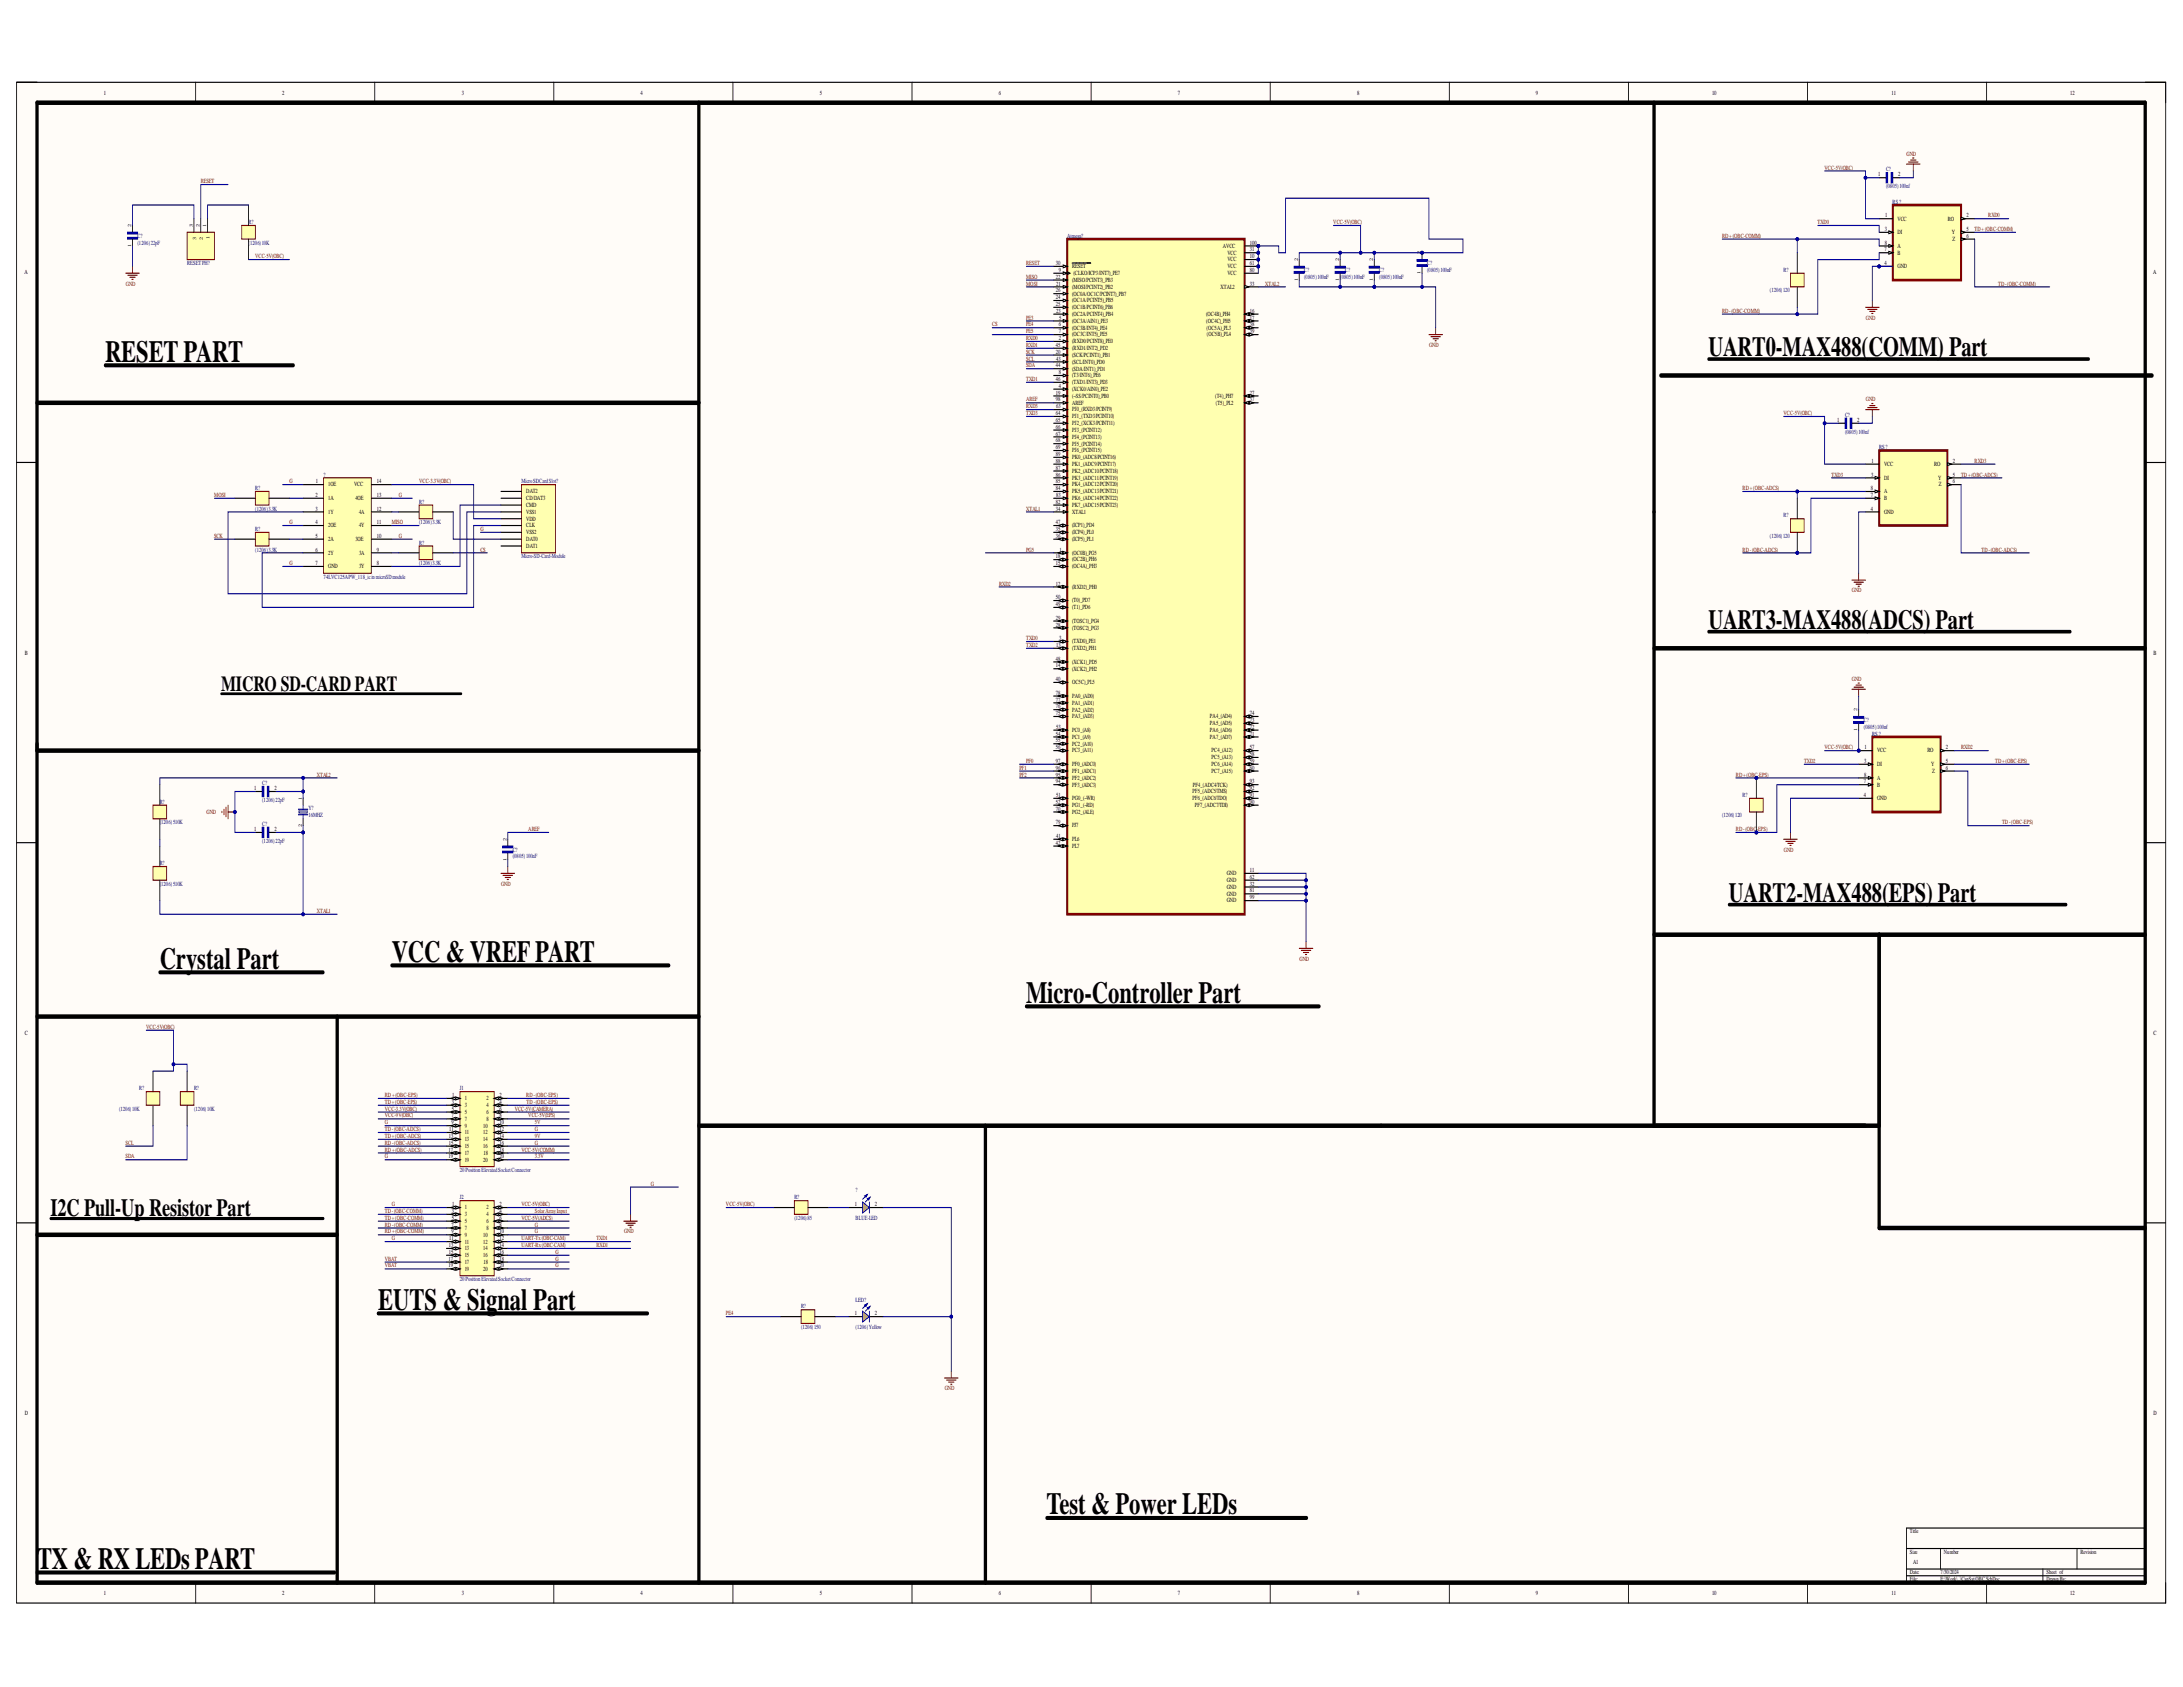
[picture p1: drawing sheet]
<svg xmlns="http://www.w3.org/2000/svg" width="279mm" height="216mm" viewBox="0 0 279 216" stroke-linecap="round" stroke-linejoin="round" font-family="sans-serif">
<defs><g id="words">
<g font-size="3.9">
<text x="13.5" y="46.3">RESETPART</text>
<text x="20.4" y="124">Crystal Part</text>
<text x="50.1" y="123.1">VCC &amp; VREFPART</text>
<text x="131.3" y="128.4">Micro-Controller Part</text>
<text x="48.4" y="167.6">EUTS &amp; Signal Part</text>
<text x="134" y="193.8">Test &amp; Power LEDs</text>
<text x="4.7" y="200.8">TX &amp; RX LEDs PART</text>
</g>
<g font-size="3.6">
<text x="218.7" y="45.6">UART0-MAX488(COMM) Part</text>
<text x="218.7" y="80.4">UART3-MAX488(ADCS) Part</text>
<text x="221.3" y="115.4">UART2-MAX488(EPS) Part</text>
</g>
<text font-size="3.2" x="6.5" y="155.6">I2C Pull-Up ResistorPart</text>
<text font-size="2.7" x="28.3" y="88.5">MICRO SD-CARD PART</text>
<g font-size=".8">
<text x="13.3" y="12.1">1</text>
<text x="36.1" y="12.1">2</text>
<text x="59.1" y="12.1">3</text>
<text x="82" y="12.1">4</text>
<text x="104.9" y="12.1">5</text>
<text x="127.8" y="12.1">6</text>
<text x="150.8" y="12.1">7</text>
<text x="173.7" y="12.1">8</text>
<text x="196.6" y="12.1">9</text>
<text x="219.1" y="12.1">10</text>
<text x="242.1" y="12.1">11</text>
<text x="265" y="12.1">12</text>
<text x="240.4" y="22.5">1</text>
<text x="243" y="22.5">2</text>
<text x="241.2" y="29.6">3</text>
<text x="241.3" y="27.8">1</text>
<text x="242.9" y="28.3">VCC</text>
<text x="242.9" y="30">DI</text>
<text x="249.3" y="28.3">RO</text>
<text x="249.8" y="30">Y</text>
<text x="251.7" y="27.8">2</text>
<text x="251.7" y="29.6">5</text>
<text x="3.1" y="35.1">A</text>
<text x="135.1" y="33.9">30</text>
<text x="135.1" y="35.7">22</text>
<text x="135.5" y="34.8">9</text>
<text x="137.2" y="34.3">RESET</text>
<text x="137.4" y="35.2">(CLKO/ICP3/INT7)_PE7</text>
<text x="156.5" y="31.7">AVCC</text>
<text x="157.1" y="32.6">VCC</text>
<text x="157.1" y="33.5">VCC</text>
<text x="157.1" y="34.3">VCC</text>
<text x="157.1" y="35.2">VCC</text>
<text x="160" y="31.3">100</text>
<text x="160" y="32.1">31</text>
<text x="160" y="33">10</text>
<text x="160" y="33.9">61</text>
<text x="160" y="34.8">80</text>
<text x="241.2" y="32.1">7</text>
<text x="241.2" y="33.9">4</text>
<text x="241.2" y="31.3">8</text>
<text x="242.9" y="31.7">A</text>
<text x="242.9" y="32.6">B</text>
<text x="242.9" y="34.3">GND</text>
<text x="249.9" y="30.9">Z</text>
<text x="251.7" y="30.4">6</text>
<text x="275.6" y="35.1">A</text>
<text x="135.1" y="37.4">26</text>
<text x="135.1" y="38.3">24</text>
<text x="135.1" y="39.2">25</text>
<text x="135.2" y="36.5">21</text>
<text x="135.2" y="40">23</text>
<text x="135.5" y="41.7">6</text>
<text x="135.6" y="40.9">5</text>
<text x="137.2" y="36.1">(MISO/PCINT3)_PB3</text>
<text x="137.2" y="37">(MOSI/PCINT2)_PB2</text>
<text x="137.2" y="37.9">(OC0A/OC1C/PCINT7)_PB7</text>
<text x="137.2" y="38.7">(OC1A/PCINT5)_PB5</text>
<text x="137.2" y="39.6">(OC1B/PCINT6)_PB6</text>
<text x="137.2" y="40.5">(OC2A/PCINT4)_PB4</text>
<text x="137.2" y="41.3">(OC3A/AIN1)_PE3</text>
<text x="154.4" y="40.5">(OC4B)_PH4</text>
<text x="154.4" y="41.3">(OC4C)_PH5</text>
<text x="156.2" y="37">XTAL2</text>
<text x="160" y="36.5">33</text>
<text x="160" y="40">16</text>
<text x="160" y="40.9">17</text>
<text x="160" y="41.7">38</text>
<text x="135.1" y="44.4">45</text>
<text x="135.1" y="45.3">20</text>
<text x="135.1" y="47">44</text>
<text x="135.2" y="46.1">43</text>
<text x="135.5" y="42.6">7</text>
<text x="135.5" y="43.5">2</text>
<text x="135.5" y="47.9">8</text>
<text x="137.2" y="42.2">(OC3B/INT4)_PE4</text>
<text x="137.2" y="43.1">(OC3C/INT5)_PE5</text>
<text x="137.2" y="43.9">(RXD0/PCINT8)_PE0</text>
<text x="137.2" y="44.8">(RXD1/INT2)_PD2</text>
<text x="137.2" y="45.7">(SCK/PCINT1)_PB1</text>
<text x="137.2" y="46.6">(SCL/INT0)_PD0</text>
<text x="137.2" y="47.5">(SDA/INT1)_PD1</text>
<text x="154.4" y="42.2">(OC5A)_PL3</text>
<text x="154.5" y="43.1">(OC5B)_PL4</text>
<text x="160" y="42.6">39</text>
<text x="135.1" y="48.8">46</text>
<text x="135.1" y="50.5">19</text>
<text x="135.1" y="51.3">98</text>
<text x="135.1" y="53.1">64</text>
<text x="135.1" y="54">65</text>
<text x="135.2" y="52.2">63</text>
<text x="135.5" y="49.6">4</text>
<text x="137.2" y="48.3">(T3/INT6)_PE6</text>
<text x="137.2" y="49.2">(TXD1/INT3)_PD3</text>
<text x="137.2" y="50.1">(XCK0/AIN0)_PE2</text>
<text x="137.2" y="50.9">(~SS/PCINT0)_PB0</text>
<text x="137.2" y="51.8">AREF</text>
<text x="137.2" y="52.7">PJ0_(RXD3/PCINT9)</text>
<text x="137.2" y="53.5">PJ1_(TXD3/PCINT10)</text>
<text x="155.5" y="50.9">(T4)_PH7</text>
<text x="155.6" y="51.8">(T5)_PL2</text>
<text x="160" y="50.5">27</text>
<text x="160" y="51.3">37</text>
<text x="235.1" y="54">1</text>
<text x="237.7" y="54">2</text>
<text x="135.1" y="54.9">66</text>
<text x="135.1" y="55.7">67</text>
<text x="135.1" y="56.6">68</text>
<text x="135.1" y="57.5">69</text>
<text x="135.1" y="58.4">89</text>
<text x="135.1" y="59.2">88</text>
<text x="137.2" y="54.4">PJ2_(XCK3/PCINT11)</text>
<text x="137.2" y="55.3">PJ3_(PCINT12)</text>
<text x="137.2" y="56.2">PJ4_(PCINT13)</text>
<text x="137.2" y="57.1">PJ5_(PCINT14)</text>
<text x="137.2" y="57.9">PJ6_(PCINT15)</text>
<text x="137.2" y="58.8">PK0_(ADC8/PCINT16)</text>
<text x="137.2" y="59.7">PK1_(ADC9/PCINT17)</text>
<text x="239.5" y="59.2">1</text>
<text x="241.1" y="59.7">VCC</text>
<text x="247.6" y="59.7">RO</text>
<text x="249.9" y="59.2">2</text>
<text x="40.4" y="63.6">2</text>
<text x="40.4" y="65.3">3</text>
<text x="40.4" y="61.8">1</text>
<text x="42" y="62.3">1OE</text>
<text x="42" y="64">1A</text>
<text x="42" y="65.8">1Y</text>
<text x="45.3" y="62.3">VCC</text>
<text x="45.5" y="64">4OE</text>
<text x="46" y="65.8">4A</text>
<text x="48.2" y="61.8">14</text>
<text x="48.2" y="63.6">13</text>
<text x="48.2" y="65.3">12</text>
<text x="67.4" y="63.1">DAT2</text>
<text x="67.4" y="64">CD/DAT3</text>
<text x="67.4" y="64.9">CMD</text>
<text x="67.4" y="65.8">VSS1</text>
<text x="135.1" y="60.1">87</text>
<text x="135.1" y="61">86</text>
<text x="135.1" y="61.8">85</text>
<text x="135.1" y="62.7">84</text>
<text x="135.1" y="64.5">82</text>
<text x="135.1" y="65.3">34</text>
<text x="135.2" y="63.6">83</text>
<text x="137.2" y="60.5">PK2_(ADC10/PCINT18)</text>
<text x="137.2" y="61.4">PK3_(ADC11/PCINT19)</text>
<text x="137.2" y="62.3">PK4_(ADC12/PCINT20)</text>
<text x="137.2" y="63.1">PK5_(ADC13/PCINT21)</text>
<text x="137.2" y="64">PK6_(ADC14/PCINT22)</text>
<text x="137.2" y="64.9">PK7_(ADC15/PCINT23)</text>
<text x="137.2" y="65.8">XTAL1</text>
<text x="239.4" y="62.7">8</text>
<text x="239.4" y="63.6">7</text>
<text x="239.4" y="65.3">4</text>
<text x="239.5" y="61">3</text>
<text x="241.1" y="61.4">DI</text>
<text x="241.1" y="63.1">A</text>
<text x="241.1" y="64">B</text>
<text x="241.1" y="65.8">GND</text>
<text x="248.1" y="61.4">Y</text>
<text x="248.2" y="62.3">Z</text>
<text x="249.9" y="61">5</text>
<text x="249.9" y="61.8">6</text>
<text x="40.4" y="67.1">4</text>
<text x="40.4" y="68.8">5</text>
<text x="40.4" y="70.6">6</text>
<text x="42" y="67.5">2OE</text>
<text x="42" y="69.3">2A</text>
<text x="42" y="71">2Y</text>
<text x="45.5" y="69.3">3OE</text>
<text x="46" y="67.5">4Y</text>
<text x="46" y="71">3A</text>
<text x="48.2" y="67.1">11</text>
<text x="48.2" y="68.8">10</text>
<text x="48.2" y="70.6">9</text>
<text x="67.4" y="66.7">VDD</text>
<text x="67.4" y="67.5">CLK</text>
<text x="67.4" y="68.4">VSS2</text>
<text x="67.4" y="69.3">DAT0</text>
<text x="67.4" y="70.1">DAT1</text>
<text x="135.1" y="67.1">47</text>
<text x="135.1" y="68">35</text>
<text x="135.1" y="68.8">36</text>
<text x="135.1" y="71.4">18</text>
<text x="135.6" y="70.6">1</text>
<text x="137.2" y="67.5">(ICP1)_PD4</text>
<text x="137.2" y="68.4">(ICP4)_PL0</text>
<text x="137.2" y="69.3">(ICP5)_PL1</text>
<text x="137.2" y="71">(OC0B)_PG5</text>
<text x="137.2" y="71.9">(OC2B)_PH6</text>
<text x="40.4" y="72.3">7</text>
<text x="42" y="72.7">GND</text>
<text x="46" y="72.7">3Y</text>
<text x="48.2" y="72.3">8</text>
<text x="135.1" y="72.3">15</text>
<text x="135.1" y="74.9">12</text>
<text x="135.1" y="76.7">50</text>
<text x="135.1" y="77.6">49</text>
<text x="137.2" y="72.7">(OC4A)_PH3</text>
<text x="137.2" y="75.4">(RXD2)_PH0</text>
<text x="137.2" y="77.1">(T0)_PD7</text>
<text x="137.2" y="78">(T1)_PD6</text>
<text x="3.2" y="83.8">B</text>
<text x="135.1" y="79.3">29</text>
<text x="135.1" y="80.2">28</text>
<text x="135.2" y="82.8">13</text>
<text x="135.6" y="81.9">3</text>
<text x="137.2" y="79.7">(TOSC1)_PG4</text>
<text x="137.2" y="80.6">(TOSC2)_PG3</text>
<text x="137.2" y="82.3">(TXD0)_PE1</text>
<text x="137.2" y="83.2">(TXD2)_PH1</text>
<text x="275.6" y="83.8">B</text>
<text x="135.1" y="84.5">48</text>
<text x="135.1" y="85.4">14</text>
<text x="135.1" y="87.2">40</text>
<text x="135.1" y="88.9">78</text>
<text x="135.1" y="89.8">77</text>
<text x="137.2" y="85">(XCK1)_PD5</text>
<text x="137.2" y="85.9">(XCK2)_PH2</text>
<text x="137.2" y="87.6">OC5C)_PL5</text>
<text x="137.2" y="89.3">PA0_(AD0)</text>
<text x="135.1" y="90.6">76</text>
<text x="135.1" y="91.5">75</text>
<text x="135.1" y="94.1">54</text>
<text x="135.1" y="95">55</text>
<text x="135.1" y="95.9">56</text>
<text x="135.2" y="93.3">53</text>
<text x="137.2" y="90.2">PA1_(AD1)</text>
<text x="137.2" y="91.1">PA2_(AD2)</text>
<text x="137.2" y="91.9">PA3_(AD3)</text>
<text x="137.2" y="93.7">PC0_(A8)</text>
<text x="137.2" y="94.6">PC1_(A9)</text>
<text x="137.2" y="95.5">PC2_(A10)</text>
<text x="154.9" y="91.9">PA4_(AD4)</text>
<text x="154.9" y="92.8">PA5_(AD5)</text>
<text x="154.9" y="93.7">PA6_(AD6)</text>
<text x="154.9" y="94.6">PA7_(AD7)</text>
<text x="160" y="91.5">74</text>
<text x="160" y="92.4">73</text>
<text x="160" y="93.3">72</text>
<text x="160" y="94.1">71</text>
<text x="160" y="95.9">57</text>
<text x="238.6" y="95.9">1</text>
<text x="249" y="95.9">2</text>
<text x="32.5" y="101.1">1</text>
<text x="35.1" y="101.1">2</text>
<text x="135.1" y="97.6">97</text>
<text x="135.1" y="98.5">96</text>
<text x="135.1" y="99.4">95</text>
<text x="135.1" y="100.2">94</text>
<text x="135.2" y="102">51</text>
<text x="137.2" y="96.3">PC3_(A11)</text>
<text x="137.2" y="98.1">PF0_(ADC0)</text>
<text x="137.2" y="98.9">PF1_(ADC1)</text>
<text x="137.2" y="99.8">PF2_(ADC2)</text>
<text x="137.2" y="100.7">PF3_(ADC3)</text>
<text x="152.6" y="101.5">PF5_(ADC5/TMS)</text>
<text x="152.7" y="100.7">PF4_(ADC4/TCK)</text>
<text x="155.1" y="96.3">PC4_(A12)</text>
<text x="155.1" y="97.2">PC5_(A13)</text>
<text x="155.1" y="98.1">PC6_(A14)</text>
<text x="155.1" y="98.9">PC7_(A15)</text>
<text x="160" y="96.8">58</text>
<text x="160" y="97.6">59</text>
<text x="160" y="98.5">60</text>
<text x="160" y="100.2">93</text>
<text x="160" y="101.1">92</text>
<text x="160" y="102">91</text>
<text x="238.6" y="100.2">7</text>
<text x="238.6" y="102">4</text>
<text x="238.6" y="97.6">3</text>
<text x="238.6" y="99.4">8</text>
<text x="240.2" y="96.3">VCC</text>
<text x="240.2" y="98.1">DI</text>
<text x="240.2" y="99.8">A</text>
<text x="240.2" y="100.7">B</text>
<text x="246.7" y="96.3">RO</text>
<text x="247.2" y="98.1">Y</text>
<text x="247.3" y="98.9">Z</text>
<text x="249" y="97.6">5</text>
<text x="249" y="98.5">6</text>
<text x="32.5" y="106.4">1</text>
<text x="35.1" y="106.4">2</text>
<text x="135.1" y="102.9">52</text>
<text x="135.1" y="103.7">70</text>
<text x="135.1" y="105.5">79</text>
<text x="135.2" y="107.2">41</text>
<text x="137.2" y="102.4">PG0_(~WR)</text>
<text x="137.2" y="103.3">PG1_(~RD)</text>
<text x="137.2" y="104.2">PG2_(ALE)</text>
<text x="137.2" y="105.9">PJ7</text>
<text x="137.2" y="107.7">PL6</text>
<text x="152.6" y="102.4">PF6_(ADC6/TDO)</text>
<text x="152.9" y="103.3">PF7_(ADC7/TDI)</text>
<text x="160" y="102.9">90</text>
<text x="240.2" y="102.4">GND</text>
<text x="135.1" y="108.1">42</text>
<text x="137.2" y="108.5">PL7</text>
<text x="157" y="112">GND</text>
<text x="157" y="112.9">GND</text>
<text x="157" y="113.8">GND</text>
<text x="160" y="111.6">11</text>
<text x="160" y="112.5">62</text>
<text x="160" y="113.3">32</text>
<text x="157" y="114.7">GND</text>
<text x="157" y="115.5">GND</text>
<text x="160" y="114.2">81</text>
<text x="160" y="115.1">99</text>
<text x="3.2" y="132.4">C</text>
<text x="275.6" y="132.4">C</text>
<text x="57.8" y="143">7</text>
<text x="57.8" y="143.9">9</text>
<text x="57.8" y="141.3">3</text>
<text x="57.8" y="142.1">5</text>
<text x="57.9" y="140.4">1</text>
<text x="59.5" y="140.8">1</text>
<text x="59.5" y="141.7">3</text>
<text x="59.5" y="142.6">5</text>
<text x="59.5" y="143.5">7</text>
<text x="62.3" y="140.8">2</text>
<text x="62.3" y="141.7">4</text>
<text x="62.3" y="142.6">6</text>
<text x="62.3" y="143.5">8</text>
<text x="63.9" y="140.4">2</text>
<text x="63.9" y="141.3">4</text>
<text x="63.9" y="142.1">6</text>
<text x="63.9" y="143">8</text>
<text x="63.9" y="143.9">10</text>
<text x="57.4" y="147.4">17</text>
<text x="57.4" y="148.2">19</text>
<text x="57.5" y="145.6">13</text>
<text x="57.5" y="146.5">15</text>
<text x="57.5" y="144.8">11</text>
<text x="59.5" y="144.3">9</text>
<text x="59.5" y="145.2">11</text>
<text x="59.5" y="146.1">13</text>
<text x="59.5" y="146.9">15</text>
<text x="59.5" y="147.8">17</text>
<text x="59.5" y="148.7">19</text>
<text x="61.9" y="144.3">10</text>
<text x="61.9" y="145.2">12</text>
<text x="61.9" y="146.1">14</text>
<text x="61.9" y="146.9">16</text>
<text x="61.9" y="148.7">20</text>
<text x="61.9" y="147.8">18</text>
<text x="63.9" y="144.8">12</text>
<text x="63.9" y="145.6">14</text>
<text x="63.9" y="146.5">16</text>
<text x="63.9" y="147.4">18</text>
<text x="63.9" y="148.2">20</text>
<text x="57.8" y="155.2">3</text>
<text x="57.9" y="154.4">1</text>
<text x="59.5" y="154.8">1</text>
<text x="59.5" y="155.7">3</text>
<text x="62.3" y="154.8">2</text>
<text x="62.3" y="155.7">4</text>
<text x="63.9" y="154.4">2</text>
<text x="63.9" y="155.2">4</text>
<text x="109.4" y="154.4">1</text>
<text x="112" y="154.4">2</text>
<text x="57.4" y="161.3">17</text>
<text x="57.5" y="159.6">13</text>
<text x="57.5" y="160.5">15</text>
<text x="57.5" y="158.7">11</text>
<text x="57.8" y="157">7</text>
<text x="57.8" y="157.8">9</text>
<text x="57.8" y="156.1">5</text>
<text x="59.5" y="156.5">5</text>
<text x="59.5" y="157.4">7</text>
<text x="59.5" y="158.3">9</text>
<text x="59.5" y="159.1">11</text>
<text x="59.5" y="160">13</text>
<text x="59.5" y="160.9">15</text>
<text x="59.5" y="161.8">17</text>
<text x="61.9" y="158.3">10</text>
<text x="61.9" y="159.1">12</text>
<text x="61.9" y="160">14</text>
<text x="61.9" y="160.9">16</text>
<text x="61.9" y="161.8">18</text>
<text x="62.3" y="156.5">6</text>
<text x="62.3" y="157.4">8</text>
<text x="63.9" y="156.1">6</text>
<text x="63.9" y="157">8</text>
<text x="63.9" y="157.8">10</text>
<text x="63.9" y="158.7">12</text>
<text x="63.9" y="159.6">14</text>
<text x="63.9" y="160.5">16</text>
<text x="63.9" y="161.3">18</text>
<text x="57.4" y="162.2">19</text>
<text x="59.5" y="162.7">19</text>
<text x="61.9" y="162.7">20</text>
<text x="63.9" y="162.2">20</text>
<text x="109.4" y="168.3">1</text>
<text x="112" y="168.3">2</text>
<text x="3.2" y="181.1">D</text>
<text x="275.6" y="181.1">D</text>
<text x="244.4" y="196.2">Title</text>
<text x="244.4" y="198.9">Size</text>
<text x="244.4" y="201.5">Date:</text>
<text x="244.4" y="202.4">File:</text>
<text x="244.9" y="200.2">A1</text>
<text x="248.4" y="201.5">7/30/2024</text>
<text x="248.4" y="202.4">E:\Work\..\CanSatOBC.SchDoc</text>
<text x="248.8" y="198.9">Number</text>
<text x="261.9" y="201.5">Sheet of</text>
<text x="261.9" y="202.4">DrawnBy:</text>
<text x="266.3" y="198.9">Revision</text>
<text x="13.3" y="204.1">1</text>
<text x="36.1" y="204.1">2</text>
<text x="59.1" y="204.1">3</text>
<text x="82" y="204.1">4</text>
<text x="104.9" y="204.1">5</text>
<text x="127.8" y="204.1">6</text>
<text x="150.8" y="204.1">7</text>
<text x="173.7" y="204.1">8</text>
<text x="196.6" y="204.1">9</text>
<text x="219.1" y="204.1">10</text>
<text x="242.1" y="204.1">11</text>
<text x="265" y="204.1">12</text>
</g>
<g font-size=".8" fill="#800000">
<text x="25.7" y="23.4">RESET</text>
<text x="233.5" y="21.7">VCC-5V(OBC)</text>
<text x="244" y="20">GND</text>
<text x="170.6" y="28.7">VCC-5V(OBC)</text>
<text x="232.6" y="28.7">TXD0</text>
<text x="252.7" y="29.6">TD+(OBC-COMM)</text>
<text x="254.5" y="27.8">RXD0</text>
<text x="32.7" y="33">VCC-5V(OBC)</text>
<text x="131.3" y="35.7">MISO</text>
<text x="131.3" y="33.9">RESET</text>
<text x="220.4" y="30.4">RD+(OBC-COMM)</text>
<text x="16.1" y="36.5">GND</text>
<text x="127" y="41.7">CS</text>
<text x="131.3" y="36.5">MOSI</text>
<text x="131.3" y="40.9">PE3</text>
<text x="131.3" y="41.7">PE4</text>
<text x="161.9" y="36.5">XTAL2</text>
<text x="220.4" y="40">RD-(OBC-COMM)</text>
<text x="238.8" y="40.9">GND</text>
<text x="255.7" y="36.5">TD-(OBC-COMM)</text>
<text x="131.3" y="43.5">RXD0</text>
<text x="131.3" y="44.4">RXD1</text>
<text x="131.3" y="45.3">SCK</text>
<text x="131.3" y="42.6">PE5</text>
<text x="131.3" y="47">SDA</text>
<text x="131.3" y="46.1">SCL</text>
<text x="182.9" y="44.4">GND</text>
<text x="131.3" y="48.8">TXD1</text>
<text x="131.3" y="51.3">AREF</text>
<text x="131.3" y="52.2">RXD3</text>
<text x="131.3" y="53.1">TXD3</text>
<text x="228.3" y="53.1">VCC-5V(OBC)</text>
<text x="238.8" y="51.3">GND</text>
<text x="252.7" y="59.2">RXD3</text>
<text x="27.4" y="63.6">MOSI</text>
<text x="37.1" y="61.8">G</text>
<text x="51" y="63.6">G</text>
<text x="53.7" y="61.8">VCC-3.3V(OBC)</text>
<text x="131.3" y="65.3">XTAL1</text>
<text x="223" y="62.7">RD+(OBC-ADCS)</text>
<text x="234.4" y="61">TXD3</text>
<text x="251" y="61">TD+(OBC-ADCS)</text>
<text x="27.4" y="68.8">SCK</text>
<text x="37.1" y="67.1">G</text>
<text x="50.1" y="67.1">MISO</text>
<text x="51" y="68.8">G</text>
<text x="61.5" y="68">G</text>
<text x="61.5" y="70.6">CS</text>
<text x="131.3" y="70.6">PG5</text>
<text x="223" y="70.6">RD-(OBC-ADCS)</text>
<text x="253.6" y="70.6">TD-(OBC-ADCS)</text>
<text x="37.1" y="72.3">G</text>
<text x="127.9" y="74.9">RXD2</text>
<text x="237" y="75.8">GND</text>
<text x="131.3" y="82.8">TXD2</text>
<text x="131.3" y="81.9">TXD0</text>
<text x="237" y="87.2">GND</text>
<text x="233.5" y="95.9">VCC-5V(OBC)</text>
<text x="251" y="95.9">RXD2</text>
<text x="40.5" y="99.4">XTAL2</text>
<text x="130.5" y="98.5">PF1</text>
<text x="130.5" y="99.4">PF2</text>
<text x="131.3" y="97.6">PF0</text>
<text x="222.2" y="99.4">RD+(OBC-EPS)</text>
<text x="230.9" y="97.6">TXD2</text>
<text x="255.4" y="97.6">TD+(OBC-EPS)</text>
<text x="26.4" y="104.2">GND</text>
<text x="67.6" y="106.4">AREF</text>
<text x="222.2" y="106.4">RD-(OBC</text>
<text x="224.8" y="106.4">-</text>
<text x="225" y="106.4">EPS)</text>
<text x="256.2" y="105.5">TD-(OBC-EPS)</text>
<text x="64.1" y="113.3">GND</text>
<text x="228.3" y="109">GND</text>
<text x="40.5" y="116.8">XTAL1</text>
<text x="166.3" y="122.9">GND</text>
<text x="18.7" y="131.7">VCC-5V(OBC)</text>
<text x="49.3" y="140.4">RD+(OBC-EPS)</text>
<text x="49.3" y="141.3">TD+(OBC-EPS)</text>
<text x="49.3" y="142.1">VCC-3.3V(OBC)</text>
<text x="49.3" y="143">VCC-9V(OBC)</text>
<text x="49.3" y="143.9">G</text>
<text x="65.9" y="142.1">VCC-5V(CAMERA)</text>
<text x="67.4" y="140.4">RD-(OBC-EPS)</text>
<text x="67.4" y="141.3">TD-(OBC-EPS)</text>
<text x="67.6" y="143">VCC-5V(EPS)</text>
<text x="68.5" y="143.9">5V</text>
<text x="16.1" y="146.5">SCL</text>
<text x="16.1" y="148.2">SDA</text>
<text x="49.3" y="145.6">TD+(OBC-ADCS)</text>
<text x="49.3" y="146.5">RD-(OBC-ADCS)</text>
<text x="49.3" y="147.4">RD+(OBC-ADCS)</text>
<text x="49.3" y="144.8">TD-(OBC-ADCS)</text>
<text x="49.3" y="148.2">G</text>
<text x="66.7" y="147.4">VCC-5V(COMM)</text>
<text x="68.5" y="144.8">G</text>
<text x="68.5" y="146.5">G</text>
<text x="68.5" y="148.2">3.3V</text>
<text x="68.5" y="145.6">9V</text>
<text x="49.3" y="155.2">TD-(OBC-COMM)</text>
<text x="50.1" y="154.4">G</text>
<text x="66.7" y="154.4">VCC-5V(OBC)</text>
<text x="68.5" y="155.2">SolarArrayInput</text>
<text x="83.3" y="151.7">G</text>
<text x="92.9" y="154.4">VCC-5V(OBC)</text>
<text x="49.3" y="156.1">TD+(OBC-COMM)</text>
<text x="49.3" y="157">RD-(OBC-COMM)</text>
<text x="49.3" y="157.8">RD+(OBC-COMM)</text>
<text x="49.3" y="161.3">VBAT</text>
<text x="50.1" y="158.7">G</text>
<text x="66.7" y="156.1">VCC-5V(ADCS)</text>
<text x="66.7" y="158.7">UART-Tx(OBC-CAM)</text>
<text x="66.7" y="159.6">UART-Rx(OBC-CAM)</text>
<text x="68.5" y="157">G</text>
<text x="68.5" y="157.8">G</text>
<text x="71.1" y="161.3">G</text>
<text x="71.1" y="160.5">G</text>
<text x="76.3" y="158.7">TXD1</text>
<text x="76.3" y="159.6">RXD1</text>
<text x="79.9" y="157.8">GND</text>
<text x="49.3" y="162.2">VBAT</text>
<text x="71.1" y="162.2">G</text>
<text x="92.9" y="168.3">PE4</text>
<text x="120.9" y="177.9">GND</text>
</g>
<g font-size=".8" fill="#000080">
<text x="241.4" y="21.9">C?</text>
<text x="31.8" y="28.7">R?</text>
<text x="241.4" y="24.1">(0805)100nf</text>
<text x="242.2" y="26.1">RS?</text>
<text x="17.6" y="30.4">C?</text>
<text x="17.6" y="31.3">(1206)22pF</text>
<text x="23.9" y="33.9">RESETPH?</text>
<text x="31.8" y="31.3">(</text>
<text x="32" y="31.3">1206)10K</text>
<text x="136.6" y="30.4">Atmega?</text>
<text x="166.9" y="34.8">C?</text>
<text x="166.9" y="35.7">(0805)100nF</text>
<text x="171.5" y="35.7">(0805)100nF</text>
<text x="172.2" y="34.8">C?</text>
<text x="176.5" y="34.8">C?</text>
<text x="176.5" y="35.7">(0805)100nF</text>
<text x="182.7" y="33.9">C?</text>
<text x="182.7" y="34.8">(0805)100nF</text>
<text x="228.3" y="34.8">R?</text>
<text x="226.5" y="37.4">(1206)120</text>
<text x="236.1" y="53.3">C?</text>
<text x="236.1" y="55.5">(0805)100nf</text>
<text x="240.5" y="57.5">RS?</text>
<text x="32.7" y="62.7">R?</text>
<text x="32.7" y="65.3">(1206)3.3K</text>
<text x="41.4" y="61">?</text>
<text x="53.7" y="64.5">R?</text>
<text x="66.7" y="61.8">MicroSDCardSlot?</text>
<text x="32.7" y="68">R?</text>
<text x="32.7" y="70.6">(1206)3.3K</text>
<text x="53.7" y="69.7">R?</text>
<text x="53.7" y="67.1">(1206)3.3K</text>
<text x="66.7" y="71.4">Micro-SD-Card-Module</text>
<text x="226.5" y="68.8">(1206)120</text>
<text x="228.3" y="66.2">R?</text>
<text x="41.4" y="74.1">74LVC125APW_118_icinmicroSDmodule</text>
<text x="53.7" y="72.3">(1206)3.3K</text>
<text x="238.6" y="92.4">C?</text>
<text x="238.6" y="93.3">(0805)100nf</text>
<text x="239.6" y="94.1">RS?</text>
<text x="33.6" y="100.4">C?</text>
<text x="223" y="102">R?</text>
<text x="20.4" y="102.9">R?</text>
<text x="20.4" y="105.5">(</text>
<text x="20.6" y="105.5">1206)510K</text>
<text x="33.6" y="102.6">(1206)22pF</text>
<text x="33.6" y="105.7">C?</text>
<text x="33.6" y="107.9">(1206)22pF</text>
<text x="39.5" y="103.7">Y?</text>
<text x="39.5" y="104.5">16MHZ</text>
<text x="220.4" y="104.6">(1206)120</text>
<text x="20.4" y="110.7">R?</text>
<text x="20.4" y="113.3">(</text>
<text x="20.6" y="113.3">1206)510K</text>
<text x="65.6" y="109">C?</text>
<text x="65.6" y="109.8">(0805)100nF</text>
<text x="15.2" y="142.1">(1206)10K</text>
<text x="17.8" y="139.5">R?</text>
<text x="24.8" y="139.5">R?</text>
<text x="24.8" y="142.1">(1206)10K</text>
<text x="58.9" y="139.5">J1</text>
<text x="58.9" y="153.5">J2</text>
<text x="58.9" y="150">20PositionElevatedSocketConnector</text>
<text x="101.7" y="153.5">R?</text>
<text x="109.5" y="152.6">?</text>
<text x="101.7" y="156.1">(1206)85</text>
<text x="109.5" y="156.1">BLUE-LED</text>
<text x="58.9" y="164">20PositionElevatedSocketConnector</text>
<text x="102.5" y="167.4">R?</text>
<text x="109.5" y="166.6">LED?</text>
<text x="102.5" y="170.1">(1206)150</text>
<text x="109.5" y="170.1">(1206)Yellow</text>
</g>
<g font-size=".6">
<text x="16.8" y="29" transform="rotate(-90 16.8 29)">2</text>
<text x="24.7" y="29" transform="rotate(-90 24.7 29)">3</text>
<text x="25.5" y="29" transform="rotate(-90 25.5 29)">2</text>
<text x="26.4" y="29" transform="rotate(-90 26.4 29)">1</text>
<text x="16.8" y="31.6" transform="rotate(-90 16.8 31.6)">1</text>
<text x="25.1" y="30.7" transform="rotate(-90 25.1 30.7)">3</text>
<text x="26" y="30.7" transform="rotate(-90 26 30.7)">2</text>
<text x="26.8" y="30.6" transform="rotate(-90 26.8 30.6)">1</text>
<text x="166.1" y="36" transform="rotate(-90 166.1 36)">1</text>
<text x="166.1" y="33.4" transform="rotate(-90 166.1 33.4)">2</text>
<text x="171.4" y="36" transform="rotate(-90 171.4 36)">1</text>
<text x="171.4" y="33.4" transform="rotate(-90 171.4 33.4)">2</text>
<text x="175.7" y="36" transform="rotate(-90 175.7 36)">1</text>
<text x="175.7" y="33.4" transform="rotate(-90 175.7 33.4)">2</text>
<text x="181.8" y="35.1" transform="rotate(-90 181.8 35.1)">1</text>
<text x="181.8" y="32.5" transform="rotate(-90 181.8 32.5)">2</text>
<text x="237.7" y="93.6" transform="rotate(-90 237.7 93.6)">1</text>
<text x="237.7" y="91" transform="rotate(-90 237.7 91)">2</text>
<text x="38.6" y="105.9" transform="rotate(-90 38.6 105.9)">2</text>
<text x="38.6" y="102.3" transform="rotate(-90 38.6 102.3)">1</text>
<text x="64.8" y="107.6" transform="rotate(-90 64.8 107.6)">2</text>
<text x="64.8" y="110.1" transform="rotate(-90 64.8 110.1)">1</text>
</g>
</g></defs>
<path d="M2.1 10.5h275.1v194.7h-275.1z" fill-rule="evenodd" fill="#fffcf8"/>
<path d="M2.1 10.5h275.1v194.7h-275.1z" fill="none" stroke="#000" stroke-width=".13"/>
<path d="M4.7 13.1h269.9v189.4h-269.9z" fill-rule="evenodd" fill="#fffcf8"/>
<g fill="none" stroke="#000" stroke-width=".13">
<path d="M2.1 10.5h2.6M4.7 13.1h269.9v189.4h-269.9zM25 10.5v2.6M48 10.5v2.6M70.9 10.5v2.6M93.8 10.5v2.6M116.7 10.5v2.6M139.7 10.5v2.6M162.6 10.5v2.6M185.5 10.5v2.6M208.4 10.5v2.6M231.3 10.5v2.6"/>
<path d="M254.3 10.5v2.6M274.6 10.5h2.6v2.6M2.1 59.2h2.6M274.6 59.2h2.6M2.1 107.8h2.6M274.6 107.8h2.6M2.1 156.5h2.6M274.6 156.5h2.6M244 198.2h30.6M248.4 198.2v2.6M265.8 198.2v2.6M274.6 195.6h-30.6v6.9"/>
<path d="M25 202.5v2.7M48 202.5v2.7M70.9 202.5v2.7M93.8 202.5v2.7M116.7 202.5v2.7M139.7 202.5v2.7M162.6 202.5v2.7M185.5 202.5v2.7M208.4 202.5v2.7M231.3 202.5v2.7M244 200.8h30.6M244 201.7h30.6"/>
<path d="M254.3 202.5v2.7M261.5 200.8v1.7M277.2 202.5v2.7"/>
</g>
<path d="M4.7 13.1h269.9v189.4h-269.9z" fill="none" stroke="#000" stroke-width=".49"/>
<circle cx="161" cy="31.5" r=".17" fill="#000080"/>
<circle cx="161" cy="31.5" r=".17" fill="none" stroke="#000080" stroke-width=".13"/>
<circle cx="161" cy="32.3" r=".17" fill="#000080"/>
<circle cx="161" cy="32.3" r=".17" fill="none" stroke="#000080" stroke-width=".13"/>
<circle cx="161" cy="33.2" r=".17" fill="#000080"/>
<circle cx="161" cy="33.2" r=".17" fill="none" stroke="#000080" stroke-width=".13"/>
<circle cx="161" cy="34.1" r=".18" fill="#000080"/>
<circle cx="161" cy="34.1" r=".18" fill="none" stroke="#000080" stroke-width=".13"/>
<path d="M136.6 30.6h22.7v86.4h-22.7z" fill-rule="evenodd" fill="#ffffb0"/>
<path d="M136.6 30.6h22.7v86.4h-22.7z" fill="none" stroke="#800000" stroke-width=".3"/>
<path d="M134.8 34.1h1.8" fill="none" stroke="#000" stroke-width=".13"/>
<path d="M136.1 33.9l.5 .2-.5 .2z" fill="#f8fcff"/>
<path d="M134.8 35h1.8M136.1 33.9l.5 .2-.5 .2zM137.2 33.7h2.4" fill="none" stroke="#000" stroke-width=".13"/>
<path d="M136.1 34.8l.5 .2-.5 .1z" fill="#f8fcff"/>
<path d="M134.8 35.8h1.8M136.1 34.8l.5 .2-.5 .1zM136.6 34.8l.3 .2-.3 .1" fill="none" stroke="#000" stroke-width=".13"/>
<path d="M136.1 35.7l.5 .1-.5 .2z" fill="#f8fcff"/>
<path d="M134.8 36.7h1.8M136.1 35.7l.5 .1-.5 .2z" fill="none" stroke="#000" stroke-width=".13"/>
<path d="M136.1 36.5l.5 .2-.5 .2z" fill="#f8fcff"/>
<path d="M134.8 37.6h1.8M136.1 36.5l.5 .2-.5 .2z" fill="none" stroke="#000" stroke-width=".13"/>
<path d="M136.1 37.4l.5 .2-.5 .2z" fill="#f8fcff"/>
<path d="M134.8 38.5h1.8M136.1 37.4l.5 .2-.5 .2z" fill="none" stroke="#000" stroke-width=".13"/>
<path d="M136.1 38.3l.5 .2-.5 .1z" fill="#f8fcff"/>
<path d="M134.8 39.3h1.8M136.1 38.3l.5 .2-.5 .1z" fill="none" stroke="#000" stroke-width=".13"/>
<path d="M136.1 39.2l.5 .1-.5 .2z" fill="#f8fcff"/>
<path d="M136.1 39.2l.5 .1-.5 .2zM134.8 40.2h1.8" fill="none" stroke="#000" stroke-width=".13"/>
<path d="M136.1 40l.5 .2-.5 .2z" fill="#f8fcff"/>
<path d="M134.8 41.1h1.8M136.1 40l.5 .2-.5 .2z" fill="none" stroke="#000" stroke-width=".13"/>
<path d="M136.1 40.9l.5 .2-.5 .1z" fill="#f8fcff"/>
<path d="M134.8 41.9h1.8M136.1 40.9l.5 .2-.5 .1z" fill="none" stroke="#000" stroke-width=".13"/>
<path d="M136.1 41.8l.5 .1-.5 .2z" fill="#f8fcff"/>
<path d="M134.8 42.8h1.8M136.1 41.8l.5 .1-.5 .2z" fill="none" stroke="#000" stroke-width=".13"/>
<path d="M136.1 42.6l.5 .2-.5 .2z" fill="#f8fcff"/>
<path d="M134.8 43.7h1.8M136.1 42.6l.5 .2-.5 .2z" fill="none" stroke="#000" stroke-width=".13"/>
<path d="M136.1 43.5l.5 .2-.5 .2z" fill="#f8fcff"/>
<path d="M134.8 44.6h1.8M136.1 43.5l.5 .2-.5 .2z" fill="none" stroke="#000" stroke-width=".13"/>
<path d="M136.1 44.4l.5 .2-.5 .1z" fill="#f8fcff"/>
<path d="M134.8 45.4h1.8M136.1 44.4l.5 .2-.5 .1z" fill="none" stroke="#000" stroke-width=".13"/>
<path d="M136.1 45.3l.5 .1-.5 .2z" fill="#f8fcff"/>
<path d="M134.8 46.3h1.8M136.1 45.3l.5 .1-.5 .2z" fill="none" stroke="#000" stroke-width=".13"/>
<path d="M136.1 46.1l.5 .2-.5 .2z" fill="#f8fcff"/>
<path d="M134.8 47.2h1.8M136.1 46.1l.5 .2-.5 .2z" fill="none" stroke="#000" stroke-width=".13"/>
<path d="M136.1 47l.5 .2-.5 .2z" fill="#f8fcff"/>
<path d="M134.8 48.1h1.8M136.1 47l.5 .2-.5 .2z" fill="none" stroke="#000" stroke-width=".13"/>
<path d="M136.1 47.9l.5 .2-.5 .1z" fill="#f8fcff"/>
<path d="M134.8 48.9h1.8M136.1 47.9l.5 .2-.5 .1z" fill="none" stroke="#000" stroke-width=".13"/>
<path d="M136.1 48.8l.5 .1-.5 .2z" fill="#f8fcff"/>
<path d="M134.8 49.8h1.8M136.1 48.8l.5 .1-.5 .2z" fill="none" stroke="#000" stroke-width=".13"/>
<path d="M136.1 49.6l.5 .2-.5 .2z" fill="#f8fcff"/>
<path d="M134.8 50.7h1.8M136.1 49.6l.5 .2-.5 .2z" fill="none" stroke="#000" stroke-width=".13"/>
<path d="M136.1 50.5l.5 .2-.5 .1z" fill="#f8fcff"/>
<path d="M134.8 51.6h1.8M136.1 50.5l.5 .2-.5 .1z" fill="none" stroke="#000" stroke-width=".13"/>
<path d="M136.1 51.4l.5 .2-.5 .1z" fill="#f8fcff"/>
<path d="M134.8 52.4h1.8M136.1 51.4l.5 .2-.5 .1z" fill="none" stroke="#000" stroke-width=".13"/>
<path d="M136.1 52.2l.5 .2-.5 .2z" fill="#f8fcff"/>
<path d="M134.8 53.3h1.8M136.1 52.2l.5 .2-.5 .2z" fill="none" stroke="#000" stroke-width=".13"/>
<path d="M136.1 53.1l.5 .2-.5 .2z" fill="#f8fcff"/>
<path d="M134.8 54.2h1.8M136.1 53.1l.5 .2-.5 .2z" fill="none" stroke="#000" stroke-width=".13"/>
<path d="M136.1 54l.5 .2-.5 .1z" fill="#f8fcff"/>
<path d="M134.8 55h1.8M136.1 54l.5 .2-.5 .1z" fill="none" stroke="#000" stroke-width=".13"/>
<path d="M136.1 54.9l.5 .1-.5 .2z" fill="#f8fcff"/>
<path d="M134.8 55.9h1.8M136.1 54.9l.5 .1-.5 .2z" fill="none" stroke="#000" stroke-width=".13"/>
<path d="M136.1 55.7l.5 .2-.5 .2z" fill="#f8fcff"/>
<path d="M134.8 56.8h1.8M136.1 55.7l.5 .2-.5 .2z" fill="none" stroke="#000" stroke-width=".13"/>
<path d="M136.1 56.6l.5 .2-.5 .2z" fill="#f8fcff"/>
<path d="M134.8 57.7h1.8M136.1 56.6l.5 .2-.5 .2z" fill="none" stroke="#000" stroke-width=".13"/>
<path d="M136.1 57.5l.5 .2-.5 .1z" fill="#f8fcff"/>
<path d="M134.8 58.5h1.8M136.1 57.5l.5 .2-.5 .1z" fill="none" stroke="#000" stroke-width=".13"/>
<path d="M136.1 58.4l.5 .1-.5 .2z" fill="#f8fcff"/>
<path d="M134.8 59.4h1.8M136.1 58.4l.5 .1-.5 .2z" fill="none" stroke="#000" stroke-width=".13"/>
<path d="M136.1 59.2l.5 .2-.5 .2z" fill="#f8fcff"/>
<path d="M136.1 59.2l.5 .2-.5 .2zM134.8 60.3h1.8" fill="none" stroke="#000" stroke-width=".13"/>
<path d="M136.1 60.1l.5 .2-.5 .2z" fill="#f8fcff"/>
<path d="M134.8 61.2h1.8M136.1 60.1l.5 .2-.5 .2z" fill="none" stroke="#000" stroke-width=".13"/>
<path d="M136.1 61l.5 .2-.5 .1z" fill="#f8fcff"/>
<path d="M134.8 62h1.8M136.1 61l.5 .2-.5 .1z" fill="none" stroke="#000" stroke-width=".13"/>
<path d="M136.1 61.8l.5 .2-.5 .2z" fill="#f8fcff"/>
<path d="M134.8 62.9h1.8M136.1 61.8l.5 .2-.5 .2z" fill="none" stroke="#000" stroke-width=".13"/>
<path d="M136.1 62.7l.5 .2-.5 .2z" fill="#f8fcff"/>
<path d="M134.8 63.8h1.8M136.1 62.7l.5 .2-.5 .2z" fill="none" stroke="#000" stroke-width=".13"/>
<path d="M136.1 63.6l.5 .2-.5 .1z" fill="#f8fcff"/>
<path d="M134.8 64.6h1.8M136.1 63.6l.5 .2-.5 .1z" fill="none" stroke="#000" stroke-width=".13"/>
<path d="M136.1 64.5l.5 .1-.5 .2z" fill="#f8fcff"/>
<path d="M134.8 65.5h1.8M136.1 64.5l.5 .1-.5 .2z" fill="none" stroke="#000" stroke-width=".13"/>
<path d="M136.1 65.3l.5 .2-.5 .2z" fill="#f8fcff"/>
<path d="M134.8 67.3h1.8M136.1 65.3l.5 .2-.5 .2z" fill="none" stroke="#000" stroke-width=".13"/>
<path d="M136.1 67.1l.5 .2-.5 .1z" fill="#f8fcff"/>
<path d="M136.1 67.1l.5 .2-.5 .1z" fill="none" stroke="#000" stroke-width=".13"/>
<path d="M135.5 67.3l.5-.2v.3z" fill="#f8fcff"/>
<path d="M134.8 68.1h1.8M135.5 67.3l.5-.2v.3z" fill="none" stroke="#000" stroke-width=".13"/>
<path d="M136.1 68l.5 .1-.5 .2z" fill="#f8fcff"/>
<path d="M136.1 68l.5 .1-.5 .2z" fill="none" stroke="#000" stroke-width=".13"/>
<path d="M135.5 68.1l.5-.1v.3z" fill="#f8fcff"/>
<path d="M134.8 69h1.8M135.5 68.1l.5-.1v.3z" fill="none" stroke="#000" stroke-width=".13"/>
<path d="M136.1 68.8l.5 .2-.5 .2z" fill="#f8fcff"/>
<path d="M136.1 68.8l.5 .2-.5 .2z" fill="none" stroke="#000" stroke-width=".13"/>
<path d="M135.5 69l.5-.2v.4z" fill="#f8fcff"/>
<path d="M134.8 70.8h1.8M135.5 69l.5-.2v.4z" fill="none" stroke="#000" stroke-width=".13"/>
<path d="M136.1 70.6l.5 .2-.5 .1z" fill="#f8fcff"/>
<path d="M136.1 70.6l.5 .2-.5 .1z" fill="none" stroke="#000" stroke-width=".13"/>
<path d="M135.5 70.8l.5-.2v.3z" fill="#f8fcff"/>
<path d="M134.8 71.6h1.8M135.5 70.8l.5-.2v.3z" fill="none" stroke="#000" stroke-width=".13"/>
<path d="M136.1 71.4l.5 .2-.5 .2z" fill="#f8fcff"/>
<path d="M136.1 71.4l.5 .2-.5 .2z" fill="none" stroke="#000" stroke-width=".13"/>
<path d="M135.5 71.6l.5-.2v.4z" fill="#f8fcff"/>
<path d="M134.8 72.5h1.8M135.5 71.6l.5-.2v.4z" fill="none" stroke="#000" stroke-width=".13"/>
<path d="M136.1 72.3l.5 .2-.5 .2z" fill="#f8fcff"/>
<path d="M136.1 72.3l.5 .2-.5 .2z" fill="none" stroke="#000" stroke-width=".13"/>
<path d="M135.5 72.5l.5-.2v.4z" fill="#f8fcff"/>
<path d="M134.8 75.1h1.8M135.5 72.5l.5-.2v.4z" fill="none" stroke="#000" stroke-width=".13"/>
<path d="M136.1 74.9l.5 .2-.5 .2z" fill="#f8fcff"/>
<path d="M136.1 74.9l.5 .2-.5 .2z" fill="none" stroke="#000" stroke-width=".13"/>
<path d="M135.5 75.1l.5-.2v.4z" fill="#f8fcff"/>
<path d="M134.8 76.9h1.8M135.5 75.1l.5-.2v.4z" fill="none" stroke="#000" stroke-width=".13"/>
<path d="M136.1 76.7l.5 .2-.5 .1z" fill="#f8fcff"/>
<path d="M136.1 76.7l.5 .2-.5 .1z" fill="none" stroke="#000" stroke-width=".13"/>
<path d="M135.5 76.9l.5-.2v.3z" fill="#f8fcff"/>
<path d="M134.8 77.7h1.8M135.5 76.9l.5-.2v.3z" fill="none" stroke="#000" stroke-width=".13"/>
<path d="M136.1 77.6l.5 .1-.5 .2z" fill="#f8fcff"/>
<path d="M136.1 77.6l.5 .1-.5 .2z" fill="none" stroke="#000" stroke-width=".13"/>
<path d="M135.5 77.7l.5-.1v.3z" fill="#f8fcff"/>
<path d="M134.8 79.5h1.8M135.5 77.7l.5-.1v.3z" fill="none" stroke="#000" stroke-width=".13"/>
<path d="M136.1 79.3l.5 .2-.5 .2z" fill="#f8fcff"/>
<path d="M136.1 79.3l.5 .2-.5 .2z" fill="none" stroke="#000" stroke-width=".13"/>
<path d="M135.5 79.5l.5-.2v.4z" fill="#f8fcff"/>
<path d="M135.5 79.5l.5-.2v.4zM134.8 80.4h1.8" fill="none" stroke="#000" stroke-width=".13"/>
<path d="M136.1 80.2l.5 .2-.5 .1z" fill="#f8fcff"/>
<path d="M136.1 80.2l.5 .2-.5 .1z" fill="none" stroke="#000" stroke-width=".13"/>
<path d="M135.5 80.4l.5-.2v.3z" fill="#f8fcff"/>
<path d="M134.8 82.1h1.8M135.5 80.4l.5-.2v.3z" fill="none" stroke="#000" stroke-width=".13"/>
<path d="M136.1 81.9l.5 .2-.5 .2z" fill="#f8fcff"/>
<path d="M136.1 81.9l.5 .2-.5 .2z" fill="none" stroke="#000" stroke-width=".13"/>
<path d="M135.5 82.1l.5-.2v.4z" fill="#f8fcff"/>
<path d="M134.8 83h1.8M135.5 82.1l.5-.2v.4z" fill="none" stroke="#000" stroke-width=".13"/>
<path d="M136.1 82.8l.5 .2-.5 .1z" fill="#f8fcff"/>
<path d="M136.1 82.8l.5 .2-.5 .1z" fill="none" stroke="#000" stroke-width=".13"/>
<path d="M135.5 83l.5-.2v.3z" fill="#f8fcff"/>
<path d="M134.8 84.7h1.8M135.5 83l.5-.2v.3z" fill="none" stroke="#000" stroke-width=".13"/>
<path d="M136.1 84.5l.5 .2-.5 .2z" fill="#f8fcff"/>
<path d="M136.1 84.5l.5 .2-.5 .2z" fill="none" stroke="#000" stroke-width=".13"/>
<path d="M135.5 84.7l.5-.2v.4z" fill="#f8fcff"/>
<path d="M134.8 85.6h1.8M135.5 84.7l.5-.2v.4z" fill="none" stroke="#000" stroke-width=".13"/>
<path d="M136.1 85.4l.5 .2-.5 .2z" fill="#f8fcff"/>
<path d="M136.1 85.4l.5 .2-.5 .2z" fill="none" stroke="#000" stroke-width=".13"/>
<path d="M135.5 85.6l.5-.2v.4z" fill="#f8fcff"/>
<path d="M134.8 87.3h1.8M135.5 85.6l.5-.2v.4z" fill="none" stroke="#000" stroke-width=".13"/>
<path d="M136.1 87.2l.5 .1-.5 .2z" fill="#f8fcff"/>
<path d="M136.1 87.2l.5 .1-.5 .2z" fill="none" stroke="#000" stroke-width=".13"/>
<path d="M135.5 87.3l.5-.1v.3z" fill="#f8fcff"/>
<path d="M134.8 89.1h1.8M135.5 87.3l.5-.1v.3z" fill="none" stroke="#000" stroke-width=".13"/>
<path d="M136.1 88.9l.5 .2-.5 .2z" fill="#f8fcff"/>
<path d="M136.1 88.9l.5 .2-.5 .2z" fill="none" stroke="#000" stroke-width=".13"/>
<path d="M135.5 89.1l.5-.2v.4z" fill="#f8fcff"/>
<path d="M134.8 90h1.8M135.5 89.1l.5-.2v.4z" fill="none" stroke="#000" stroke-width=".13"/>
<path d="M136.1 89.8l.5 .2-.5 .1z" fill="#f8fcff"/>
<path d="M136.1 89.8l.5 .2-.5 .1z" fill="none" stroke="#000" stroke-width=".13"/>
<path d="M135.5 90l.5-.2v.3z" fill="#f8fcff"/>
<path d="M134.8 90.8h1.8M135.5 90l.5-.2v.3z" fill="none" stroke="#000" stroke-width=".13"/>
<path d="M136.1 90.6l.5 .2-.5 .2z" fill="#f8fcff"/>
<path d="M136.1 90.6l.5 .2-.5 .2z" fill="none" stroke="#000" stroke-width=".13"/>
<path d="M135.5 90.8l.5-.2v.4z" fill="#f8fcff"/>
<path d="M134.8 91.7h1.8M135.5 90.8l.5-.2v.4z" fill="none" stroke="#000" stroke-width=".13"/>
<path d="M136.1 91.5l.5 .2-.5 .2z" fill="#f8fcff"/>
<path d="M136.1 91.5l.5 .2-.5 .2z" fill="none" stroke="#000" stroke-width=".13"/>
<path d="M135.5 91.7l.5-.2v.4z" fill="#f8fcff"/>
<path d="M134.8 93.4h1.8M135.5 91.7l.5-.2v.4z" fill="none" stroke="#000" stroke-width=".13"/>
<path d="M136.1 93.3l.5 .1-.5 .2z" fill="#f8fcff"/>
<path d="M136.1 93.3l.5 .1-.5 .2z" fill="none" stroke="#000" stroke-width=".13"/>
<path d="M135.5 93.4l.5-.1v.3z" fill="#f8fcff"/>
<path d="M134.8 94.3h1.8M135.5 93.4l.5-.1v.3z" fill="none" stroke="#000" stroke-width=".13"/>
<path d="M136.1 94.1l.5 .2-.5 .2z" fill="#f8fcff"/>
<path d="M136.1 94.1l.5 .2-.5 .2z" fill="none" stroke="#000" stroke-width=".13"/>
<path d="M135.5 94.3l.5-.2v.4z" fill="#f8fcff"/>
<path d="M134.8 95.2h1.8M135.5 94.3l.5-.2v.4z" fill="none" stroke="#000" stroke-width=".13"/>
<path d="M136.1 95l.5 .2-.5 .2z" fill="#f8fcff"/>
<path d="M136.1 95l.5 .2-.5 .2z" fill="none" stroke="#000" stroke-width=".13"/>
<path d="M135.5 95.2l.5-.2v.4z" fill="#f8fcff"/>
<path d="M134.8 96.1h1.8M135.5 95.2l.5-.2v.4z" fill="none" stroke="#000" stroke-width=".13"/>
<path d="M136.1 95.9l.5 .2-.5 .1z" fill="#f8fcff"/>
<path d="M136.1 95.9l.5 .2-.5 .1z" fill="none" stroke="#000" stroke-width=".13"/>
<path d="M135.5 96.1l.5-.2v.3z" fill="#f8fcff"/>
<path d="M134.8 97.8h1.8M135.5 96.1l.5-.2v.3z" fill="none" stroke="#000" stroke-width=".13"/>
<path d="M136.1 97.6l.5 .2-.5 .2z" fill="#f8fcff"/>
<path d="M136.1 97.6l.5 .2-.5 .2z" fill="none" stroke="#000" stroke-width=".13"/>
<path d="M135.5 97.8l.5-.2v.4z" fill="#f8fcff"/>
<path d="M134.8 98.7h1.8M135.5 97.8l.5-.2v.4z" fill="none" stroke="#000" stroke-width=".13"/>
<path d="M136.1 98.5l.5 .2-.5 .2z" fill="#f8fcff"/>
<path d="M136.1 98.5l.5 .2-.5 .2z" fill="none" stroke="#000" stroke-width=".13"/>
<path d="M135.5 98.7l.5-.2v.4z" fill="#f8fcff"/>
<path d="M134.8 99.6h1.8M135.5 98.7l.5-.2v.4z" fill="none" stroke="#000" stroke-width=".13"/>
<path d="M136.1 99.4l.5 .2-.5 .1z" fill="#f8fcff"/>
<path d="M136.1 99.4l.5 .2-.5 .1z" fill="none" stroke="#000" stroke-width=".13"/>
<path d="M135.5 99.6l.5-.2v.3z" fill="#f8fcff"/>
<path d="M135.5 99.6l.5-.2v.3zM134.8 100.4h1.8" fill="none" stroke="#000" stroke-width=".13"/>
<path d="M136.1 100.2l.5 .2-.5 .2z" fill="#f8fcff"/>
<path d="M136.1 100.2l.5 .2-.5 .2z" fill="none" stroke="#000" stroke-width=".13"/>
<path d="M135.5 100.4l.5-.2v.4z" fill="#f8fcff"/>
<path d="M134.8 102.2h1.8M135.5 100.4l.5-.2v.4z" fill="none" stroke="#000" stroke-width=".13"/>
<path d="M136.1 102l.5 .2-.5 .1z" fill="#f8fcff"/>
<path d="M136.1 102l.5 .2-.5 .1z" fill="none" stroke="#000" stroke-width=".13"/>
<path d="M135.5 102.2l.5-.2v.3z" fill="#f8fcff"/>
<path d="M134.8 103h1.8M135.5 102.2l.5-.2v.3z" fill="none" stroke="#000" stroke-width=".13"/>
<path d="M136.1 102.9l.5 .1-.5 .2z" fill="#f8fcff"/>
<path d="M136.1 102.9l.5 .1-.5 .2z" fill="none" stroke="#000" stroke-width=".13"/>
<path d="M135.5 103l.5-.1v.3z" fill="#f8fcff"/>
<path d="M134.8 103.9h1.8M135.5 103l.5-.1v.3z" fill="none" stroke="#000" stroke-width=".13"/>
<path d="M136.1 103.7l.5 .2-.5 .2z" fill="#f8fcff"/>
<path d="M136.1 103.7l.5 .2-.5 .2z" fill="none" stroke="#000" stroke-width=".13"/>
<path d="M135.5 103.9l.5-.2v.4z" fill="#f8fcff"/>
<path d="M134.8 105.7h1.8M135.5 103.9l.5-.2v.4z" fill="none" stroke="#000" stroke-width=".13"/>
<path d="M136.1 105.5l.5 .2-.5 .1z" fill="#f8fcff"/>
<path d="M136.1 105.5l.5 .2-.5 .1z" fill="none" stroke="#000" stroke-width=".13"/>
<path d="M135.5 105.7l.5-.2v.3z" fill="#f8fcff"/>
<path d="M134.8 107.4h1.8M135.5 105.7l.5-.2v.3z" fill="none" stroke="#000" stroke-width=".13"/>
<path d="M136.1 107.2l.5 .2-.5 .2z" fill="#f8fcff"/>
<path d="M136.1 107.2l.5 .2-.5 .2z" fill="none" stroke="#000" stroke-width=".13"/>
<path d="M135.5 107.4l.5-.2v.4z" fill="#f8fcff"/>
<path d="M134.8 108.3h1.8M135.5 107.4l.5-.2v.4z" fill="none" stroke="#000" stroke-width=".13"/>
<path d="M136.1 108.1l.5 .2-.5 .2z" fill="#f8fcff"/>
<path d="M136.1 108.1l.5 .2-.5 .2z" fill="none" stroke="#000" stroke-width=".13"/>
<path d="M135.5 108.3l.5-.2v.4z" fill="#f8fcff"/>
<path d="M159.3 31.5h1.7M135.5 108.3l.5-.2v.4z" fill="none" stroke="#000" stroke-width=".13"/>
<circle cx="161" cy="31.5" r=".17" fill="#000080"/>
<circle cx="161" cy="31.5" r=".17" fill="none" stroke="#000080" stroke-width=".13"/>
<path d="M159.3 32.3h1.7" fill="none" stroke="#000" stroke-width=".13"/>
<circle cx="161" cy="32.3" r=".17" fill="#000080"/>
<circle cx="161" cy="32.3" r=".17" fill="none" stroke="#000080" stroke-width=".13"/>
<path d="M159.3 33.2h1.7" fill="none" stroke="#000" stroke-width=".13"/>
<circle cx="161" cy="33.2" r=".17" fill="#000080"/>
<circle cx="161" cy="33.2" r=".17" fill="none" stroke="#000080" stroke-width=".13"/>
<path d="M159.3 34.1h1.7" fill="none" stroke="#000" stroke-width=".13"/>
<circle cx="161" cy="34.1" r=".18" fill="#000080"/>
<circle cx="161" cy="34.1" r=".18" fill="none" stroke="#000080" stroke-width=".13"/>
<path d="M159.3 35h1.7M159.3 36.7h1.7" fill="none" stroke="#000" stroke-width=".13"/>
<path d="M159.3 36.5l.5 .2-.5 .2z" fill="#f8fcff"/>
<path d="M159.3 36.5l.5 .2-.5 .2zM159.3 40.2h1.7" fill="none" stroke="#000" stroke-width=".13"/>
<path d="M159.3 40.2l.5-.2v.4z" fill="#f8fcff"/>
<path d="M159.3 40.2l.5-.2v.4z" fill="none" stroke="#000" stroke-width=".13"/>
<path d="M159.9 40l.5 .2-.5 .2z" fill="#f8fcff"/>
<path d="M159.3 41.1h1.7M159.9 40l.5 .2-.5 .2z" fill="none" stroke="#000" stroke-width=".13"/>
<path d="M159.3 41.1l.5-.2v.3z" fill="#f8fcff"/>
<path d="M159.3 41.1l.5-.2v.3z" fill="none" stroke="#000" stroke-width=".13"/>
<path d="M159.9 40.9l.5 .2-.5 .1z" fill="#f8fcff"/>
<path d="M159.3 41.9h1.7M159.9 40.9l.5 .2-.5 .1z" fill="none" stroke="#000" stroke-width=".13"/>
<path d="M159.3 41.9l.5-.1v.3z" fill="#f8fcff"/>
<path d="M159.3 41.9l.5-.1v.3z" fill="none" stroke="#000" stroke-width=".13"/>
<path d="M159.9 41.8l.5 .1-.5 .2z" fill="#f8fcff"/>
<path d="M159.3 42.8h1.7M159.9 41.8l.5 .1-.5 .2z" fill="none" stroke="#000" stroke-width=".13"/>
<path d="M159.3 42.8l.5-.2v.4z" fill="#f8fcff"/>
<path d="M159.3 42.8l.5-.2v.4z" fill="none" stroke="#000" stroke-width=".13"/>
<path d="M159.9 42.6l.5 .2-.5 .2z" fill="#f8fcff"/>
<path d="M159.3 50.7h1.7M159.9 42.6l.5 .2-.5 .2z" fill="none" stroke="#000" stroke-width=".13"/>
<path d="M159.3 50.7l.5-.2v.3z" fill="#f8fcff"/>
<path d="M159.3 50.7l.5-.2v.3z" fill="none" stroke="#000" stroke-width=".13"/>
<path d="M159.9 50.5l.5 .2-.5 .1z" fill="#f8fcff"/>
<path d="M159.3 51.6h1.7M159.9 50.5l.5 .2-.5 .1z" fill="none" stroke="#000" stroke-width=".13"/>
<path d="M159.3 51.6l.5-.2v.3z" fill="#f8fcff"/>
<path d="M159.3 51.6l.5-.2v.3z" fill="none" stroke="#000" stroke-width=".13"/>
<path d="M159.9 51.4l.5 .2-.5 .1z" fill="#f8fcff"/>
<path d="M159.9 51.4l.5 .2-.5 .1zM159.3 91.7h1.7" fill="none" stroke="#000" stroke-width=".13"/>
<path d="M159.3 91.7l.5-.2v.4z" fill="#f8fcff"/>
<path d="M159.3 91.7l.5-.2v.4z" fill="none" stroke="#000" stroke-width=".13"/>
<path d="M159.9 91.5l.5 .2-.5 .2z" fill="#f8fcff"/>
<path d="M159.3 92.6h1.7M159.9 91.5l.5 .2-.5 .2z" fill="none" stroke="#000" stroke-width=".13"/>
<path d="M159.3 92.6l.5-.2v.3z" fill="#f8fcff"/>
<path d="M159.3 92.6l.5-.2v.3z" fill="none" stroke="#000" stroke-width=".13"/>
<path d="M159.9 92.4l.5 .2-.5 .1z" fill="#f8fcff"/>
<path d="M159.3 93.4h1.7M159.9 92.4l.5 .2-.5 .1z" fill="none" stroke="#000" stroke-width=".13"/>
<path d="M159.3 93.4l.5-.1v.3z" fill="#f8fcff"/>
<path d="M159.3 93.4l.5-.1v.3z" fill="none" stroke="#000" stroke-width=".13"/>
<path d="M159.9 93.3l.5 .1-.5 .2z" fill="#f8fcff"/>
<path d="M159.3 94.3h1.7M159.9 93.3l.5 .1-.5 .2z" fill="none" stroke="#000" stroke-width=".13"/>
<path d="M159.3 94.3l.5-.2v.4z" fill="#f8fcff"/>
<path d="M159.3 94.3l.5-.2v.4z" fill="none" stroke="#000" stroke-width=".13"/>
<path d="M159.9 94.1l.5 .2-.5 .2z" fill="#f8fcff"/>
<path d="M159.3 96.1h1.7M159.9 94.1l.5 .2-.5 .2z" fill="none" stroke="#000" stroke-width=".13"/>
<path d="M159.3 96.1l.5-.2v.3z" fill="#f8fcff"/>
<path d="M159.3 96.1l.5-.2v.3z" fill="none" stroke="#000" stroke-width=".13"/>
<path d="M159.9 95.9l.5 .2-.5 .1z" fill="#f8fcff"/>
<path d="M159.3 96.9h1.7M159.9 95.9l.5 .2-.5 .1z" fill="none" stroke="#000" stroke-width=".13"/>
<path d="M159.3 96.9l.5-.1v.3z" fill="#f8fcff"/>
<path d="M159.3 96.9l.5-.1v.3z" fill="none" stroke="#000" stroke-width=".13"/>
<path d="M159.9 96.8l.5 .1-.5 .2z" fill="#f8fcff"/>
<path d="M159.3 97.8h1.7M159.9 96.8l.5 .1-.5 .2z" fill="none" stroke="#000" stroke-width=".13"/>
<path d="M159.3 97.8l.5-.2v.4z" fill="#f8fcff"/>
<path d="M159.3 97.8l.5-.2v.4z" fill="none" stroke="#000" stroke-width=".13"/>
<path d="M159.9 97.6l.5 .2-.5 .2z" fill="#f8fcff"/>
<path d="M159.3 98.7h1.7M159.9 97.6l.5 .2-.5 .2z" fill="none" stroke="#000" stroke-width=".13"/>
<path d="M159.3 98.7l.5-.2v.4z" fill="#f8fcff"/>
<path d="M159.3 98.7l.5-.2v.4z" fill="none" stroke="#000" stroke-width=".13"/>
<path d="M159.9 98.5l.5 .2-.5 .2z" fill="#f8fcff"/>
<path d="M159.9 98.5l.5 .2-.5 .2zM159.3 100.4h1.7" fill="none" stroke="#000" stroke-width=".13"/>
<path d="M159.3 100.4l.5-.2v.4z" fill="#f8fcff"/>
<path d="M159.3 100.4l.5-.2v.4z" fill="none" stroke="#000" stroke-width=".13"/>
<path d="M159.9 100.2l.5 .2-.5 .2z" fill="#f8fcff"/>
<path d="M159.3 101.3h1.7M159.9 100.2l.5 .2-.5 .2z" fill="none" stroke="#000" stroke-width=".13"/>
<path d="M159.3 101.3l.5-.2v.4z" fill="#f8fcff"/>
<path d="M159.3 101.3l.5-.2v.4z" fill="none" stroke="#000" stroke-width=".13"/>
<path d="M159.9 101.1l.5 .2-.5 .2z" fill="#f8fcff"/>
<path d="M159.3 102.2h1.7M159.9 101.1l.5 .2-.5 .2z" fill="none" stroke="#000" stroke-width=".13"/>
<path d="M159.3 102.2l.5-.2v.3z" fill="#f8fcff"/>
<path d="M159.3 102.2l.5-.2v.3z" fill="none" stroke="#000" stroke-width=".13"/>
<path d="M159.9 102l.5 .2-.5 .1z" fill="#f8fcff"/>
<path d="M159.3 103h1.7M159.9 102l.5 .2-.5 .1z" fill="none" stroke="#000" stroke-width=".13"/>
<path d="M159.3 103l.5-.1v.3z" fill="#f8fcff"/>
<path d="M159.3 103l.5-.1v.3z" fill="none" stroke="#000" stroke-width=".13"/>
<path d="M159.9 102.9l.5 .1-.5 .2z" fill="#f8fcff"/>
<path d="M159.3 111.8h1.7M159.3 112.6h1.7M159.3 113.5h1.7M159.3 114.4h1.7M159.3 115.3h1.7M159.9 102.9l.5 .1-.5 .2z" fill="none" stroke="#000" stroke-width=".13"/>
<path d="M166.3 121.4h1.7M166.5 121.6h1.3M166.8 121.9h.7M167.1 122.2h.1M167.2 120.5v.9" fill="none" stroke="#800000" stroke-width=".13"/>
<path d="M13.5 46.8h24.1M20.5 124.4h20.9M50.1 123.6h35.5M131.4 128.8h37.4" fill="none" stroke="#000" stroke-width=".44"/>
<path d="M237.8 95.9h.2v.3h-.2z" fill="#000080"/>
<path d="M237.8 95.9h.2v.3h-.2z" fill="none" stroke="#000080" stroke-width=".13"/>
<path d="M239.6 94.3h8.8v9.6h-8.8z" fill-rule="evenodd" fill="#ffffb0"/>
<path d="M239.6 94.3h8.8v9.6h-8.8z" fill="none" stroke="#800000" stroke-width=".3"/>
<path d="M237.9 96.1h1.7" fill="none" stroke="#000" stroke-width=".13"/>
<path d="M237.8 95.9h.2v.3h-.2z" fill="#000080"/>
<path d="M237.8 95.9h.2v.3h-.2z" fill="none" stroke="#000080" stroke-width=".13"/>
<path d="M237.9 97.8h1.7" fill="none" stroke="#000" stroke-width=".13"/>
<path d="M239.1 97.6l.5 .2-.5 .2z" fill="#f8fcff"/>
<path d="M237.9 99.6h1.7M239.1 97.6l.5 .2-.5 .2z" fill="none" stroke="#000" stroke-width=".13"/>
<path d="M239.1 99.4l.5 .2-.5 .1z" fill="#f8fcff"/>
<path d="M239.1 99.4l.5 .2-.5 .1zM237.9 100.4h1.7" fill="none" stroke="#000" stroke-width=".13"/>
<path d="M239.1 100.3l.5 .1-.5 .2z" fill="#f8fcff"/>
<path d="M248.4 96.1h1.7M237.9 102.2h1.7M239.1 100.3l.5 .1-.5 .2z" fill="none" stroke="#000" stroke-width=".13"/>
<path d="M248.4 95.9l.5 .2-.5 .1z" fill="#f8fcff"/>
<path d="M248.4 95.9l.5 .2-.5 .1zM248.4 97.8h1.7" fill="none" stroke="#000" stroke-width=".13"/>
<path d="M248.4 97.6l.5 .2-.5 .2z" fill="#f8fcff"/>
<path d="M248.4 97.6l.5 .2-.5 .2zM248.4 98.7h1.7" fill="none" stroke="#000" stroke-width=".13"/>
<path d="M248.4 98.5l.5 .2-.5 .2z" fill="#f8fcff"/>
<path d="M248.4 98.5l.5 .2-.5 .2z" fill="none" stroke="#000" stroke-width=".13"/>
<path d="M228.3 107.4h1.7M228.5 107.7h1.3M228.8 107.9h.7M229.1 108.2h.1M229.2 106.5v.9" fill="none" stroke="#800000" stroke-width=".13"/>
<path d="M221.3 115.8h43.1" fill="none" stroke="#000" stroke-width=".4"/>
<path d="M237.2 92.4h1.3v.2h-1.3z" fill-rule="evenodd" fill="#00f"/>
<path d="M237.2 92.4h1.3v.2h-1.3z" fill="none" stroke="#00f" stroke-width=".13"/>
<path d="M237.2 91.7h1.3v.2h-1.3z" fill-rule="evenodd" fill="#00f"/>
<path d="M237.2 91.7h1.3v.2h-1.3z" fill="none" stroke="#00f" stroke-width=".13"/>
<path d="M237.9 90.8v.9M237.9 92.6v.8" fill="none" stroke="#000" stroke-width=".13"/>
<path d="M237 88.2h1.8M237.3 87.9h1.2M237.5 87.7h.7M237.8 87.4h.2M237.9 88.2v.9" fill="none" stroke="#800000" stroke-width=".13"/>
<circle cx="224.8" cy="106.5" r=".17" fill="#000080"/>
<circle cx="224.8" cy="106.5" r=".17" fill="none" stroke="#000080" stroke-width=".13"/>
<circle cx="224.8" cy="99.6" r=".17" fill="#000080"/>
<circle cx="224.8" cy="99.6" r=".17" fill="none" stroke="#000080" stroke-width=".13"/>
<path d="M223.9 102.2h1.8v1.7h-1.8z" fill-rule="evenodd" fill="#ffffb0"/>
<path d="M223.9 102.2h1.8v1.7h-1.8z" fill="none" stroke="#800000" stroke-width=".13"/>
<path d="M224.8 103.9v2.6" fill="none" stroke="#000" stroke-width=".13"/>
<circle cx="224.8" cy="106.5" r=".17" fill="#000080"/>
<circle cx="224.8" cy="106.5" r=".17" fill="none" stroke="#000080" stroke-width=".13"/>
<path d="M224.8 99.6v2.6" fill="none" stroke="#000" stroke-width=".13"/>
<circle cx="224.8" cy="99.6" r=".17" fill="#000080"/>
<circle cx="224.8" cy="99.6" r=".17" fill="none" stroke="#000080" stroke-width=".13"/>
<path d="M6.5 155.9h34.9" fill="none" stroke="#000" stroke-width=".35"/>
<path d="M48.4 168.1h34.5M134 194.3h33.2" fill="none" stroke="#000" stroke-width=".44"/>
<path d="M79.8 156.3h1.8M80.1 156.5h1.2M80.4 156.8h.7M80.6 157.1h.2M80.7 155.4v.9" fill="none" stroke="#800000" stroke-width=".13"/>
<path d="M89.4 13.1v189.4M4.7 51.6h84.7M211.7 65.5v78.6M4.7 95.2v.9h84.7M211.7 119.6h62.9M240.5 119.6v24.5h-151.1M4.7 130.1h84.7M43.2 130.1v72.4M126.1 144.1v58.4" fill="none" stroke="#000" stroke-width=".49"/>
<path d="M240.4 34h.2v.2h-.2z" fill="#000080"/>
<path d="M240.4 34h.2v.2h-.2z" fill="none" stroke="#000080" stroke-width=".13"/>
<path d="M242.3 26.2h8.7v9.6h-8.7z" fill-rule="evenodd" fill="#ffffb0"/>
<path d="M242.3 26.2h8.7v9.6h-8.7z" fill="none" stroke="#800000" stroke-width=".3"/>
<path d="M240.5 28h1.8M240.5 29.7h1.8" fill="none" stroke="#000" stroke-width=".13"/>
<path d="M241.7 29.6l.6 .1-.6 .2z" fill="#f8fcff"/>
<path d="M240.5 31.5h1.8M241.7 29.6l.6 .1-.6 .2z" fill="none" stroke="#000" stroke-width=".13"/>
<path d="M241.7 31.3l.6 .2-.6 .1z" fill="#f8fcff"/>
<path d="M240.5 32.3h1.8M241.7 31.3l.6 .2-.6 .1z" fill="none" stroke="#000" stroke-width=".13"/>
<path d="M241.7 32.2l.6 .1-.6 .2z" fill="#f8fcff"/>
<path d="M240.5 34.1h1.8M241.7 32.2l.6 .1-.6 .2z" fill="none" stroke="#000" stroke-width=".13"/>
<path d="M240.4 34h.2v.2h-.2z" fill="#000080"/>
<path d="M240.4 34h.2v.2h-.2z" fill="none" stroke="#000080" stroke-width=".13"/>
<path d="M251 28h1.7" fill="none" stroke="#000" stroke-width=".13"/>
<path d="M251 27.8l.5 .2-.5 .2z" fill="#f8fcff"/>
<path d="M251 27.8l.5 .2-.5 .2zM251 29.7h1.7" fill="none" stroke="#000" stroke-width=".13"/>
<path d="M251 29.6l.5 .1-.5 .2z" fill="#f8fcff"/>
<path d="M251 29.6l.5 .1-.5 .2zM251 30.6h1.7" fill="none" stroke="#000" stroke-width=".13"/>
<path d="M251 30.4l.5 .2-.5 .2z" fill="#f8fcff"/>
<path d="M251 30.4l.5 .2-.5 .2z" fill="none" stroke="#000" stroke-width=".13"/>
<path d="M241.4 22.1h.2v1.3h-.2z" fill-rule="evenodd" fill="#00f"/>
<path d="M241.4 22.1h.2v1.3h-.2z" fill="none" stroke="#00f" stroke-width=".13"/>
<path d="M242 22.1h.3v1.3h-.3z" fill-rule="evenodd" fill="#00f"/>
<path d="M242 22.1h.3v1.3h-.3z" fill="none" stroke="#00f" stroke-width=".13"/>
<path d="M240.5 22.7h.9M242.3 22.7h.8" fill="none" stroke="#000" stroke-width=".13"/>
<path d="M238.8 39.3h1.7M239 39.6h1.2M239.3 39.9h.7M239.6 38.5v.8M244 21h1.7M244.3 20.7h1.2M244.5 20.5h.7M244.8 20.2h.2M244.9 21v.9M239.6 40.1h.1" fill="none" stroke="#800000" stroke-width=".13"/>
<path d="M229.2 35h1.7v1.7h-1.7z" fill-rule="evenodd" fill="#ffffb0"/>
<path d="M229.2 35h1.7v1.7h-1.7z" fill="none" stroke="#800000" stroke-width=".13"/>
<path d="M230 32.3v2.7M230 36.7v2.6" fill="none" stroke="#000" stroke-width=".13"/>
<path d="M240.5 57.7h8.7v9.6h-8.7z" fill-rule="evenodd" fill="#ffffb0"/>
<path d="M240.5 57.7h8.7v9.6h-8.7z" fill="none" stroke="#800000" stroke-width=".3"/>
<path d="M238.8 59.4h1.7M238.8 61.2h1.7" fill="none" stroke="#000" stroke-width=".13"/>
<path d="M240 61l.5 .2-.5 .1z" fill="#f8fcff"/>
<path d="M238.8 62.9h1.7M240 61l.5 .2-.5 .1z" fill="none" stroke="#000" stroke-width=".13"/>
<path d="M240 62.7l.5 .2-.5 .2z" fill="#f8fcff"/>
<path d="M238.8 63.8h1.7M240 62.7l.5 .2-.5 .2z" fill="none" stroke="#000" stroke-width=".13"/>
<path d="M240 63.6l.5 .2-.5 .1z" fill="#f8fcff"/>
<path d="M249.2 59.4h1.8M238.8 65.5h1.7M240 63.6l.5 .2-.5 .1z" fill="none" stroke="#000" stroke-width=".13"/>
<path d="M249.2 59.2l.6 .2-.6 .2z" fill="#f8fcff"/>
<path d="M249.2 59.2l.6 .2-.6 .2zM249.2 61.2h1.8" fill="none" stroke="#000" stroke-width=".13"/>
<path d="M249.2 61l.6 .2-.6 .1z" fill="#f8fcff"/>
<path d="M249.2 61l.6 .2-.6 .1zM249.2 62h1.8" fill="none" stroke="#000" stroke-width=".13"/>
<path d="M249.2 61.9l.6 .1-.6 .2z" fill="#f8fcff"/>
<path d="M249.2 61.9l.6 .1-.6 .2z" fill="none" stroke="#000" stroke-width=".13"/>
<path d="M236.1 53.5h.3v1.3h-.3z" fill-rule="evenodd" fill="#00f"/>
<path d="M236.1 53.5h.3v1.3h-.3z" fill="none" stroke="#00f" stroke-width=".13"/>
<path d="M236.8 53.5h.2v1.3h-.2z" fill-rule="evenodd" fill="#00f"/>
<path d="M236.8 53.5h.2v1.3h-.2z" fill="none" stroke="#00f" stroke-width=".13"/>
<path d="M235.3 54.2h.8M237 54.2h.9" fill="none" stroke="#000" stroke-width=".13"/>
<path d="M238.8 52.4h1.7M239 52.2h1.2M239.3 51.9h.7M239.6 51.6h.1M239.6 52.4v.9M237 74.2h1.8M237.3 74.5h1.2M237.5 74.8h.7M237.8 75h.2M237.9 73.4v.8" fill="none" stroke="#800000" stroke-width=".13"/>
<path d="M229.9 70.6h.3v.3h-.3z" fill="#000080"/>
<path d="M229.9 70.6h.3v.3h-.3z" fill="none" stroke="#000080" stroke-width=".13"/>
<path d="M229.2 66.4h1.7v1.7h-1.7z" fill-rule="evenodd" fill="#ffffb0"/>
<path d="M229.2 66.4h1.7v1.7h-1.7z" fill="none" stroke="#800000" stroke-width=".13"/>
<path d="M230 68.1v2.7" fill="none" stroke="#000" stroke-width=".13"/>
<path d="M229.9 70.6h.3v.3h-.3z" fill="#000080"/>
<path d="M229.9 70.6h.3v.3h-.3z" fill="none" stroke="#000080" stroke-width=".13"/>
<path d="M230 63.8v2.6" fill="none" stroke="#000" stroke-width=".13"/>
<path d="M211.7 13.1v52.4M212.6 48.1h62.8M211.7 83h62.9" fill="none" stroke="#000" stroke-width=".49"/>
<path d="M218.7 46h48.6M218.7 80.8h46.3" fill="none" stroke="#000" stroke-width=".4"/>
<path d="M66.7 62h4.4v8.7h-4.4z" fill-rule="evenodd" fill="#ffffb0"/>
<path d="M66.7 62h4.4v8.7h-4.4z" fill="none" stroke="#800000" stroke-width=".13"/>
<path d="M64.1 62.9h2.6M64.1 63.8h2.6M64.1 64.6h2.6M64.1 65.5h2.6M64.1 66.4h2.6M64.1 67.3h2.6M64.1 68.1h2.6M64.1 69h2.6M64.1 69.9h2.6" fill="none" stroke="#000" stroke-width=".13"/>
<path d="M41.4 61.1h6.1v12.3h-6.1z" fill-rule="evenodd" fill="#ffffb0"/>
<path d="M41.4 61.1h6.1v12.3h-6.1z" fill="none" stroke="#800000" stroke-width=".13"/>
<g fill="none" stroke="#000" stroke-width=".13">
<path d="M38.8 62h2.6M38.8 63.8h2.6M38.8 65.5h2.6M38.8 67.3h2.6M38.8 69h2.6M38.8 70.7h2.6M38.8 72.5h2.6M47.5 62h2.6M47.5 63.8h2.6M47.5 65.5h2.6M47.5 67.3h2.6M47.5 69h2.6"/>
<path d="M47.5 70.7h2.6M47.5 72.5h2.6"/>
</g>
<path d="M32.7 62.9h1.7v1.7h-1.7z" fill-rule="evenodd" fill="#ffffb0"/>
<path d="M32.7 62.9h1.7v1.7h-1.7z" fill="none" stroke="#800000" stroke-width=".13"/>
<path d="M30.1 63.8h2.6M34.4 63.8h2.6" fill="none" stroke="#000" stroke-width=".13"/>
<path d="M32.7 68.1h1.7v1.8h-1.7z" fill-rule="evenodd" fill="#ffffb0"/>
<path d="M32.7 68.1h1.7v1.8h-1.7z" fill="none" stroke="#800000" stroke-width=".13"/>
<path d="M30.1 69h2.6M34.4 69h2.6" fill="none" stroke="#000" stroke-width=".13"/>
<path d="M53.6 69.9h1.8v1.7h-1.8z" fill-rule="evenodd" fill="#ffffb0"/>
<path d="M53.6 69.9h1.8v1.7h-1.8z" fill="none" stroke="#800000" stroke-width=".13"/>
<path d="M51 70.7h2.6M55.4 70.7h2.6" fill="none" stroke="#000" stroke-width=".13"/>
<path d="M53.6 64.6h1.8v1.8h-1.8z" fill-rule="evenodd" fill="#ffffb0"/>
<path d="M53.6 64.6h1.8v1.8h-1.8z" fill="none" stroke="#800000" stroke-width=".13"/>
<path d="M51 65.5h2.6M55.4 65.5h2.6M108.7 168.5h1.7M111.3 168.5h1.7" fill="none" stroke="#000" stroke-width=".13"/>
<path d="M28.3 88.8h30.7" fill="none" stroke="#000" stroke-width=".3"/>
<path d="M110.4 167.8l.9 .7-.9 .7z" fill="#ffbf00"/>
<path d="M110.4 167.8l.9 .7-.9 .7zM111 166.8l-.6 .7M111.3 167.8v1.4M111.4 167.2l-.7 .6" fill="none" stroke="#00f" stroke-width=".13"/>
<path d="M110.7 167l.3-.2-.2 .4z" fill="#00f"/>
<path d="M110.7 167l.3-.2-.2 .4z" fill="none" stroke="#00f" stroke-width=".13"/>
<path d="M111 167.4l.4-.2-.2 .3z" fill="#00f"/>
<path d="M111 167.4l.4-.2-.2 .3z" fill="none" stroke="#00f" stroke-width=".13"/>
<path d="M102.5 167.6h1.8v1.8h-1.8z" fill-rule="evenodd" fill="#ffffb0"/>
<path d="M102.5 167.6h1.8v1.8h-1.8z" fill="none" stroke="#800000" stroke-width=".13"/>
<path d="M108.7 154.5h1.7M111.3 154.5h1.7M99.9 168.5h2.6M104.3 168.5h2.6" fill="none" stroke="#000" stroke-width=".13"/>
<path d="M110.4 153.8l.9 .7-.9 .7z" fill="#ffbf00"/>
<path d="M110.4 153.8l.9 .7-.9 .7zM111 152.9l-.6 .6M111.3 153.8v1.4M111.4 153.2l-.7 .6" fill="none" stroke="#00f" stroke-width=".13"/>
<path d="M110.7 153.1l.3-.2-.2 .3z" fill="#00f"/>
<path d="M110.7 153.1l.3-.2-.2 .3z" fill="none" stroke="#00f" stroke-width=".13"/>
<path d="M111 153.4l.4-.2-.2 .4z" fill="#00f"/>
<path d="M111 153.4l.4-.2-.2 .4z" fill="none" stroke="#00f" stroke-width=".13"/>
<path d="M101.7 153.7h1.7v1.7h-1.7z" fill-rule="evenodd" fill="#ffffb0"/>
<path d="M101.7 153.7h1.7v1.7h-1.7z" fill="none" stroke="#800000" stroke-width=".13"/>
<path d="M99 154.5h2.7M103.4 154.5h2.6" fill="none" stroke="#000" stroke-width=".13"/>
<path d="M18.7 139.7h1.8v1.7h-1.8z" fill-rule="evenodd" fill="#ffffb0"/>
<path d="M18.7 139.7h1.8v1.7h-1.8z" fill="none" stroke="#800000" stroke-width=".13"/>
<path d="M19.6 137.1v2.6M19.6 141.4v2.7" fill="none" stroke="#000" stroke-width=".13"/>
<path d="M23.1 139.7h1.7v1.7h-1.7z" fill-rule="evenodd" fill="#ffffb0"/>
<path d="M23.1 139.7h1.7v1.7h-1.7z" fill="none" stroke="#800000" stroke-width=".13"/>
<path d="M23.9 137.1v2.6M23.9 141.4v2.7" fill="none" stroke="#000" stroke-width=".13"/>
<path d="M64.3 108.9h1.3v.3h-1.3z" fill-rule="evenodd" fill="#00f"/>
<path d="M64.3 108.9h1.3v.3h-1.3z" fill="none" stroke="#00f" stroke-width=".13"/>
<path d="M64.3 108.3h1.3v.2h-1.3z" fill-rule="evenodd" fill="#00f"/>
<path d="M38.2 104.3h1.2M38.2 103.6h1.2M38.3 103.8h1v.2h-1zM38.8 103v.6M38.8 104.3v.5M64.3 108.3h1.3v.2h-1.3z" fill="none" stroke="#00f" stroke-width=".13"/>
<path d="M38.8 102.2v.8M38.8 104.8v.9M65 107.4v.9M65 109.2v.8" fill="none" stroke="#000" stroke-width=".13"/>
<path d="M64.1 111.8h1.8M64.4 112h1.2M64.6 112.3h.7M64.9 112.6h.2M65 110.9v.9" fill="none" stroke="#800000" stroke-width=".13"/>
<path d="M33.6 100.6h.2v1.4h-.2z" fill-rule="evenodd" fill="#00f"/>
<path d="M33.6 100.6h.2v1.4h-.2z" fill="none" stroke="#00f" stroke-width=".13"/>
<path d="M34.2 100.6h.2v1.4h-.2z" fill-rule="evenodd" fill="#00f"/>
<path d="M34.2 100.6h.2v1.4h-.2z" fill="none" stroke="#00f" stroke-width=".13"/>
<path d="M32.7 101.3h.9M34.4 101.3h.9" fill="none" stroke="#000" stroke-width=".13"/>
<path d="M33.6 105.9h.2v1.3h-.2z" fill-rule="evenodd" fill="#00f"/>
<path d="M33.6 105.9h.2v1.3h-.2z" fill="none" stroke="#00f" stroke-width=".13"/>
<path d="M34.2 105.9h.2v1.3h-.2z" fill-rule="evenodd" fill="#00f"/>
<path d="M34.2 105.9h.2v1.3h-.2z" fill="none" stroke="#00f" stroke-width=".13"/>
<path d="M32.7 106.5h.9M34.4 106.5h.9" fill="none" stroke="#000" stroke-width=".13"/>
<path d="M28.4 103.8v.2M28.7 103.6v.7M28.9 103.3v1.2M29.2 103v1.8M29.2 103.9h.9" fill="none" stroke="#800000" stroke-width=".13"/>
<circle cx="30.1" cy="103.9" r=".17" fill="#000080"/>
<circle cx="30.1" cy="103.9" r=".17" fill="none" stroke="#000080" stroke-width=".13"/>
<path d="M19.6 103h1.7v1.8h-1.7z" fill-rule="evenodd" fill="#ffffb0"/>
<path d="M19.6 103h1.7v1.8h-1.7z" fill="none" stroke="#800000" stroke-width=".13"/>
<path d="M20.5 100.4v2.6M20.5 104.8v2.6" fill="none" stroke="#000" stroke-width=".13"/>
<path d="M19.6 110.9h1.7v1.7h-1.7z" fill-rule="evenodd" fill="#ffffb0"/>
<path d="M19.6 110.9h1.7v1.7h-1.7z" fill="none" stroke="#800000" stroke-width=".13"/>
<path d="M20.5 108.3v2.6M20.5 112.6v2.7" fill="none" stroke="#000" stroke-width=".13"/>
<path d="M30.9 28.9h1.8v1.7h-1.8z" fill-rule="evenodd" fill="#ffffb0"/>
<path d="M30.9 28.9h1.8v1.7h-1.8z" fill="none" stroke="#800000" stroke-width=".13"/>
<path d="M31.8 26.2v2.7M31.8 30.6v2.6" fill="none" stroke="#000" stroke-width=".13"/>
<path d="M16.3 30.4h1.3v.2h-1.3z" fill-rule="evenodd" fill="#00f"/>
<path d="M16.3 30.4h1.3v.2h-1.3z" fill="none" stroke="#00f" stroke-width=".13"/>
<path d="M16.3 29.7h1.3v.2h-1.3z" fill-rule="evenodd" fill="#00f"/>
<path d="M16.3 29.7h1.3v.2h-1.3z" fill="none" stroke="#00f" stroke-width=".13"/>
<path d="M17 28.9v.8M17 30.6v.9" fill="none" stroke="#000" stroke-width=".13"/>
<path d="M16.1 35h1.7M16.4 35.2h1.2M16.6 35.5h.7M16.9 35.7h.1M17 34.1v.9" fill="none" stroke="#800000" stroke-width=".13"/>
<path d="M23.9 29.7h3.5v3.5h-3.5z" fill-rule="evenodd" fill="#ffffb0"/>
<path d="M23.9 29.7h3.5v3.5h-3.5zM182.9 42.8h1.7M183.1 43.1h1.3M183.4 43.4h.7M183.7 43.6h.1M183.8 41.9v.9" fill="none" stroke="#800000" stroke-width=".13"/>
<path d="M24.8 28v1.7M25.7 28v1.7M26.6 28v1.7" fill="none" stroke="#000" stroke-width=".13"/>
<path d="M240.5 119.6v37.6h34.1M4.7 158h38.5" fill="none" stroke="#000" stroke-width=".49"/>
<path d="M4.7 201.2h38.1" fill="none" stroke="#000" stroke-width=".44"/>
<path d="M175.2 34.7h1.3v.3h-1.3z" fill-rule="evenodd" fill="#00f"/>
<path d="M175.2 34.7h1.3v.3h-1.3z" fill="none" stroke="#00f" stroke-width=".13"/>
<path d="M175.2 34.1h1.3v.2h-1.3z" fill-rule="evenodd" fill="#00f"/>
<path d="M175.2 34.1h1.3v.2h-1.3z" fill="none" stroke="#00f" stroke-width=".13"/>
<path d="M175.9 33.2v.9M175.9 35v.8" fill="none" stroke="#000" stroke-width=".13"/>
<path d="M165.6 34.7h1.3v.3h-1.3z" fill-rule="evenodd" fill="#00f"/>
<path d="M165.6 34.7h1.3v.3h-1.3z" fill="none" stroke="#00f" stroke-width=".13"/>
<path d="M165.6 34.1h1.3v.2h-1.3z" fill-rule="evenodd" fill="#00f"/>
<path d="M165.6 34.1h1.3v.2h-1.3z" fill="none" stroke="#00f" stroke-width=".13"/>
<path d="M166.3 33.2v.9M166.3 35v.8" fill="none" stroke="#000" stroke-width=".13"/>
<path d="M170.9 34.7h1.3v.3h-1.3z" fill-rule="evenodd" fill="#00f"/>
<path d="M170.9 34.7h1.3v.3h-1.3z" fill="none" stroke="#00f" stroke-width=".13"/>
<path d="M170.9 34.1h1.3v.2h-1.3z" fill-rule="evenodd" fill="#00f"/>
<path d="M170.9 34.1h1.3v.2h-1.3z" fill="none" stroke="#00f" stroke-width=".13"/>
<path d="M171.5 33.2v.9M171.5 35v.8" fill="none" stroke="#000" stroke-width=".13"/>
<circle cx="182" cy="32.3" r=".17" fill="#000080"/>
<circle cx="182" cy="32.3" r=".17" fill="none" stroke="#000080" stroke-width=".13"/>
<path d="M181.4 33.9h1.3v.2h-1.3z" fill-rule="evenodd" fill="#00f"/>
<path d="M181.4 33.9h1.3v.2h-1.3z" fill="none" stroke="#00f" stroke-width=".13"/>
<path d="M181.4 33.2h1.3v.2h-1.3z" fill-rule="evenodd" fill="#00f"/>
<path d="M181.4 33.2h1.3v.2h-1.3z" fill="none" stroke="#00f" stroke-width=".13"/>
<path d="M182 32.3v.9M182 34.1v.9" fill="none" stroke="#000" stroke-width=".13"/>
<circle cx="182" cy="32.3" r=".17" fill="#000080"/>
<circle cx="182" cy="32.3" r=".17" fill="none" stroke="#000080" stroke-width=".13"/>
<path d="M58.9 153.7h4.3v9.6h-4.3z" fill-rule="evenodd" fill="#ffffb0"/>
<path d="M58.9 153.7h4.3v9.6h-4.3z" fill="none" stroke="#800000" stroke-width=".13"/>
<path d="M57.1 154.5h1.8" fill="none" stroke="#000" stroke-width=".13"/>
<path d="M58.4 154.4l.5 .1-.5 .2z" fill="#f8fcff"/>
<path d="M58.4 154.4l.5 .1-.5 .2z" fill="none" stroke="#000" stroke-width=".13"/>
<path d="M57.7 154.5l.6-.1v.3z" fill="#f8fcff"/>
<path d="M57.1 155.4h1.8M57.7 154.5l.6-.1v.3z" fill="none" stroke="#000" stroke-width=".13"/>
<path d="M58.4 155.2l.5 .2-.5 .2z" fill="#f8fcff"/>
<path d="M58.4 155.2l.5 .2-.5 .2z" fill="none" stroke="#000" stroke-width=".13"/>
<path d="M57.7 155.4l.6-.2v.4z" fill="#f8fcff"/>
<path d="M57.1 156.3h1.8M57.7 155.4l.6-.2v.4z" fill="none" stroke="#000" stroke-width=".13"/>
<path d="M58.4 156.1l.5 .2-.5 .2z" fill="#f8fcff"/>
<path d="M58.4 156.1l.5 .2-.5 .2z" fill="none" stroke="#000" stroke-width=".13"/>
<path d="M57.7 156.3l.6-.2v.4z" fill="#f8fcff"/>
<path d="M57.1 157.2h1.8M57.7 156.3l.6-.2v.4z" fill="none" stroke="#000" stroke-width=".13"/>
<path d="M58.4 157l.5 .2-.5 .1z" fill="#f8fcff"/>
<path d="M58.4 157l.5 .2-.5 .1z" fill="none" stroke="#000" stroke-width=".13"/>
<path d="M57.7 157.2l.6-.2v.3z" fill="#f8fcff"/>
<path d="M57.1 158h1.8M57.7 157.2l.6-.2v.3z" fill="none" stroke="#000" stroke-width=".13"/>
<path d="M58.4 157.9l.5 .1-.5 .2z" fill="#f8fcff"/>
<path d="M58.4 157.9l.5 .1-.5 .2z" fill="none" stroke="#000" stroke-width=".13"/>
<path d="M57.7 158l.6-.1v.3z" fill="#f8fcff"/>
<path d="M57.1 158.9h1.8M57.7 158l.6-.1v.3z" fill="none" stroke="#000" stroke-width=".13"/>
<path d="M58.4 158.7l.5 .2-.5 .2z" fill="#f8fcff"/>
<path d="M58.4 158.7l.5 .2-.5 .2z" fill="none" stroke="#000" stroke-width=".13"/>
<path d="M57.7 158.9l.6-.2v.4z" fill="#f8fcff"/>
<path d="M57.1 159.8h1.8M57.7 158.9l.6-.2v.4z" fill="none" stroke="#000" stroke-width=".13"/>
<path d="M58.4 159.6l.5 .2-.5 .1z" fill="#f8fcff"/>
<path d="M58.4 159.6l.5 .2-.5 .1z" fill="none" stroke="#000" stroke-width=".13"/>
<path d="M57.7 159.8l.6-.2v.3z" fill="#f8fcff"/>
<path d="M57.7 159.8l.6-.2v.3zM57.1 160.6h1.8" fill="none" stroke="#000" stroke-width=".13"/>
<path d="M58.4 160.5l.5 .1-.5 .2z" fill="#f8fcff"/>
<path d="M58.4 160.5l.5 .1-.5 .2z" fill="none" stroke="#000" stroke-width=".13"/>
<path d="M57.7 160.6l.6-.1v.3z" fill="#f8fcff"/>
<path d="M57.1 161.5h1.8M57.7 160.6l.6-.1v.3z" fill="none" stroke="#000" stroke-width=".13"/>
<path d="M58.4 161.3l.5 .2-.5 .2z" fill="#f8fcff"/>
<path d="M58.4 161.3l.5 .2-.5 .2z" fill="none" stroke="#000" stroke-width=".13"/>
<path d="M57.7 161.5l.6-.2v.4z" fill="#f8fcff"/>
<path d="M57.1 162.4h1.8M57.7 161.5l.6-.2v.4z" fill="none" stroke="#000" stroke-width=".13"/>
<path d="M58.4 162.2l.5 .2-.5 .2z" fill="#f8fcff"/>
<path d="M58.4 162.2l.5 .2-.5 .2z" fill="none" stroke="#000" stroke-width=".13"/>
<path d="M57.7 162.4l.6-.2v.4z" fill="#f8fcff"/>
<path d="M63.2 154.5h1.8M57.7 162.4l.6-.2v.4z" fill="none" stroke="#000" stroke-width=".13"/>
<path d="M63.2 154.5l.6-.1v.3z" fill="#f8fcff"/>
<path d="M63.2 154.5l.6-.1v.3z" fill="none" stroke="#000" stroke-width=".13"/>
<path d="M63.9 154.4l.5 .1-.5 .2z" fill="#f8fcff"/>
<path d="M63.2 155.4h1.8M63.9 154.4l.5 .1-.5 .2z" fill="none" stroke="#000" stroke-width=".13"/>
<path d="M63.2 155.4l.6-.2v.4z" fill="#f8fcff"/>
<path d="M63.2 155.4l.6-.2v.4z" fill="none" stroke="#000" stroke-width=".13"/>
<path d="M63.9 155.2l.5 .2-.5 .2z" fill="#f8fcff"/>
<path d="M63.2 156.3h1.8M63.9 155.2l.5 .2-.5 .2z" fill="none" stroke="#000" stroke-width=".13"/>
<path d="M63.2 156.3l.6-.2v.4z" fill="#f8fcff"/>
<path d="M63.2 156.3l.6-.2v.4z" fill="none" stroke="#000" stroke-width=".13"/>
<path d="M63.9 156.1l.5 .2-.5 .2z" fill="#f8fcff"/>
<path d="M63.2 157.2h1.8M63.9 156.1l.5 .2-.5 .2z" fill="none" stroke="#000" stroke-width=".13"/>
<path d="M63.2 157.2l.6-.2v.3z" fill="#f8fcff"/>
<path d="M63.2 157.2l.6-.2v.3z" fill="none" stroke="#000" stroke-width=".13"/>
<path d="M63.9 157l.5 .2-.5 .1z" fill="#f8fcff"/>
<path d="M63.2 158h1.8M63.9 157l.5 .2-.5 .1z" fill="none" stroke="#000" stroke-width=".13"/>
<path d="M63.2 158l.6-.1v.3z" fill="#f8fcff"/>
<path d="M63.2 158l.6-.1v.3z" fill="none" stroke="#000" stroke-width=".13"/>
<path d="M63.9 157.9l.5 .1-.5 .2z" fill="#f8fcff"/>
<path d="M63.2 158.9h1.8M63.9 157.9l.5 .1-.5 .2z" fill="none" stroke="#000" stroke-width=".13"/>
<path d="M63.2 158.9l.6-.2v.4z" fill="#f8fcff"/>
<path d="M63.2 158.9l.6-.2v.4z" fill="none" stroke="#000" stroke-width=".13"/>
<path d="M63.9 158.7l.5 .2-.5 .2z" fill="#f8fcff"/>
<path d="M63.2 159.8h1.8M63.9 158.7l.5 .2-.5 .2z" fill="none" stroke="#000" stroke-width=".13"/>
<path d="M63.2 159.8l.6-.2v.3z" fill="#f8fcff"/>
<path d="M63.2 159.8l.6-.2v.3z" fill="none" stroke="#000" stroke-width=".13"/>
<path d="M63.9 159.6l.5 .2-.5 .1z" fill="#f8fcff"/>
<path d="M63.9 159.6l.5 .2-.5 .1zM63.2 160.6h1.8" fill="none" stroke="#000" stroke-width=".13"/>
<path d="M63.2 160.6l.6-.1v.3z" fill="#f8fcff"/>
<path d="M63.2 160.6l.6-.1v.3z" fill="none" stroke="#000" stroke-width=".13"/>
<path d="M63.9 160.5l.5 .1-.5 .2z" fill="#f8fcff"/>
<path d="M63.2 161.5h1.8M63.9 160.5l.5 .1-.5 .2z" fill="none" stroke="#000" stroke-width=".13"/>
<path d="M63.2 161.5l.6-.2v.4z" fill="#f8fcff"/>
<path d="M63.2 161.5l.6-.2v.4z" fill="none" stroke="#000" stroke-width=".13"/>
<path d="M63.9 161.3l.5 .2-.5 .2z" fill="#f8fcff"/>
<path d="M63.2 162.4h1.8M63.9 161.3l.5 .2-.5 .2z" fill="none" stroke="#000" stroke-width=".13"/>
<path d="M63.2 162.4l.6-.2v.4z" fill="#f8fcff"/>
<path d="M63.2 162.4l.6-.2v.4z" fill="none" stroke="#000" stroke-width=".13"/>
<path d="M63.9 162.2l.5 .2-.5 .2z" fill="#f8fcff"/>
<path d="M63.9 162.2l.5 .2-.5 .2z" fill="none" stroke="#000" stroke-width=".13"/>
<path d="M58.9 139.7h4.3v9.6h-4.3z" fill-rule="evenodd" fill="#ffffb0"/>
<path d="M58.9 139.7h4.3v9.6h-4.3z" fill="none" stroke="#800000" stroke-width=".13"/>
<path d="M57.1 140.6h1.8" fill="none" stroke="#000" stroke-width=".13"/>
<path d="M58.4 140.4l.5 .2-.5 .1z" fill="#f8fcff"/>
<path d="M58.4 140.4l.5 .2-.5 .1z" fill="none" stroke="#000" stroke-width=".13"/>
<path d="M57.7 140.6l.6-.2v.3z" fill="#f8fcff"/>
<path d="M57.1 141.4h1.8M57.7 140.6l.6-.2v.3z" fill="none" stroke="#000" stroke-width=".13"/>
<path d="M58.4 141.3l.5 .1-.5 .2z" fill="#f8fcff"/>
<path d="M58.4 141.3l.5 .1-.5 .2z" fill="none" stroke="#000" stroke-width=".13"/>
<path d="M57.7 141.4l.6-.1v.3z" fill="#f8fcff"/>
<path d="M57.1 142.3h1.8M57.7 141.4l.6-.1v.3z" fill="none" stroke="#000" stroke-width=".13"/>
<path d="M58.4 142.1l.5 .2-.5 .2z" fill="#f8fcff"/>
<path d="M58.4 142.1l.5 .2-.5 .2z" fill="none" stroke="#000" stroke-width=".13"/>
<path d="M57.7 142.3l.6-.2v.4z" fill="#f8fcff"/>
<path d="M57.1 143.2h1.8M57.7 142.3l.6-.2v.4z" fill="none" stroke="#000" stroke-width=".13"/>
<path d="M58.4 143l.5 .2-.5 .2z" fill="#f8fcff"/>
<path d="M58.4 143l.5 .2-.5 .2z" fill="none" stroke="#000" stroke-width=".13"/>
<path d="M57.7 143.2l.6-.2v.4z" fill="#f8fcff"/>
<path d="M57.1 144.1h1.8M57.7 143.2l.6-.2v.4z" fill="none" stroke="#000" stroke-width=".13"/>
<path d="M58.4 143.9l.5 .2-.5 .1z" fill="#f8fcff"/>
<path d="M58.4 143.9l.5 .2-.5 .1z" fill="none" stroke="#000" stroke-width=".13"/>
<path d="M57.7 144.1l.6-.2v.3z" fill="#f8fcff"/>
<path d="M57.1 144.9h1.8M57.7 144.1l.6-.2v.3z" fill="none" stroke="#000" stroke-width=".13"/>
<path d="M58.4 144.8l.5 .1-.5 .2z" fill="#f8fcff"/>
<path d="M58.4 144.8l.5 .1-.5 .2z" fill="none" stroke="#000" stroke-width=".13"/>
<path d="M57.7 144.9l.6-.1v.3z" fill="#f8fcff"/>
<path d="M57.1 145.8h1.8M57.7 144.9l.6-.1v.3z" fill="none" stroke="#000" stroke-width=".13"/>
<path d="M58.4 145.6l.5 .2-.5 .2z" fill="#f8fcff"/>
<path d="M58.4 145.6l.5 .2-.5 .2z" fill="none" stroke="#000" stroke-width=".13"/>
<path d="M57.7 145.8l.6-.2v.4z" fill="#f8fcff"/>
<path d="M57.1 146.7h1.8M57.7 145.8l.6-.2v.4z" fill="none" stroke="#000" stroke-width=".13"/>
<path d="M58.4 146.5l.5 .2-.5 .2z" fill="#f8fcff"/>
<path d="M58.4 146.5l.5 .2-.5 .2z" fill="none" stroke="#000" stroke-width=".13"/>
<path d="M57.7 146.7l.6-.2v.4z" fill="#f8fcff"/>
<path d="M57.1 147.6h1.8M57.7 146.7l.6-.2v.4z" fill="none" stroke="#000" stroke-width=".13"/>
<path d="M58.4 147.4l.5 .2-.5 .1z" fill="#f8fcff"/>
<path d="M58.4 147.4l.5 .2-.5 .1z" fill="none" stroke="#000" stroke-width=".13"/>
<path d="M57.7 147.6l.6-.2v.3z" fill="#f8fcff"/>
<path d="M57.1 148.4h1.8M57.7 147.6l.6-.2v.3z" fill="none" stroke="#000" stroke-width=".13"/>
<path d="M58.4 148.3l.5 .1-.5 .2z" fill="#f8fcff"/>
<path d="M58.4 148.3l.5 .1-.5 .2z" fill="none" stroke="#000" stroke-width=".13"/>
<path d="M57.7 148.4l.6-.1v.3z" fill="#f8fcff"/>
<path d="M57.7 148.4l.6-.1v.3zM63.2 140.6h1.8" fill="none" stroke="#000" stroke-width=".13"/>
<path d="M63.2 140.6l.6-.2v.3z" fill="#f8fcff"/>
<path d="M63.2 140.6l.6-.2v.3z" fill="none" stroke="#000" stroke-width=".13"/>
<path d="M63.9 140.4l.5 .2-.5 .1z" fill="#f8fcff"/>
<path d="M63.2 141.4h1.8M63.9 140.4l.5 .2-.5 .1z" fill="none" stroke="#000" stroke-width=".13"/>
<path d="M63.2 141.4l.6-.1v.3z" fill="#f8fcff"/>
<path d="M63.2 141.4l.6-.1v.3z" fill="none" stroke="#000" stroke-width=".13"/>
<path d="M63.9 141.3l.5 .1-.5 .2z" fill="#f8fcff"/>
<path d="M63.2 142.3h1.8M63.9 141.3l.5 .1-.5 .2z" fill="none" stroke="#000" stroke-width=".13"/>
<path d="M63.2 142.3l.6-.2v.4z" fill="#f8fcff"/>
<path d="M63.2 142.3l.6-.2v.4z" fill="none" stroke="#000" stroke-width=".13"/>
<path d="M63.9 142.1l.5 .2-.5 .2z" fill="#f8fcff"/>
<path d="M63.2 143.2h1.8M63.9 142.1l.5 .2-.5 .2z" fill="none" stroke="#000" stroke-width=".13"/>
<path d="M63.2 143.2l.6-.2v.4z" fill="#f8fcff"/>
<path d="M63.2 143.2l.6-.2v.4z" fill="none" stroke="#000" stroke-width=".13"/>
<path d="M63.9 143l.5 .2-.5 .2z" fill="#f8fcff"/>
<path d="M63.2 144.1h1.8M63.9 143l.5 .2-.5 .2z" fill="none" stroke="#000" stroke-width=".13"/>
<path d="M63.2 144.1l.6-.2v.3z" fill="#f8fcff"/>
<path d="M63.2 144.1l.6-.2v.3z" fill="none" stroke="#000" stroke-width=".13"/>
<path d="M63.9 143.9l.5 .2-.5 .1z" fill="#f8fcff"/>
<path d="M63.2 144.9h1.8M63.9 143.9l.5 .2-.5 .1z" fill="none" stroke="#000" stroke-width=".13"/>
<path d="M63.2 144.9l.6-.1v.3z" fill="#f8fcff"/>
<path d="M63.2 144.9l.6-.1v.3z" fill="none" stroke="#000" stroke-width=".13"/>
<path d="M63.9 144.8l.5 .1-.5 .2z" fill="#f8fcff"/>
<path d="M63.2 145.8h1.8M63.9 144.8l.5 .1-.5 .2z" fill="none" stroke="#000" stroke-width=".13"/>
<path d="M63.2 145.8l.6-.2v.4z" fill="#f8fcff"/>
<path d="M63.2 145.8l.6-.2v.4z" fill="none" stroke="#000" stroke-width=".13"/>
<path d="M63.9 145.6l.5 .2-.5 .2z" fill="#f8fcff"/>
<path d="M63.2 146.7h1.8M63.9 145.6l.5 .2-.5 .2z" fill="none" stroke="#000" stroke-width=".13"/>
<path d="M63.2 146.7l.6-.2v.4z" fill="#f8fcff"/>
<path d="M63.2 146.7l.6-.2v.4z" fill="none" stroke="#000" stroke-width=".13"/>
<path d="M63.9 146.5l.5 .2-.5 .2z" fill="#f8fcff"/>
<path d="M63.2 147.6h1.8M63.9 146.5l.5 .2-.5 .2z" fill="none" stroke="#000" stroke-width=".13"/>
<path d="M63.2 147.6l.6-.2v.3z" fill="#f8fcff"/>
<path d="M63.2 147.6l.6-.2v.3z" fill="none" stroke="#000" stroke-width=".13"/>
<path d="M63.9 147.4l.5 .2-.5 .1z" fill="#f8fcff"/>
<path d="M63.2 148.4h1.8M63.9 147.4l.5 .2-.5 .1z" fill="none" stroke="#000" stroke-width=".13"/>
<path d="M63.2 148.4l.6-.1v.3z" fill="#f8fcff"/>
<path d="M63.2 148.4l.6-.1v.3z" fill="none" stroke="#000" stroke-width=".13"/>
<path d="M63.9 148.3l.5 .1-.5 .2z" fill="#f8fcff"/>
<path d="M63.9 148.3l.5 .1-.5 .2z" fill="none" stroke="#000" stroke-width=".13"/>
<path d="M120.9 176.4h1.7M121.1 176.6h1.3M121.4 176.9h.7M121.7 177.1h.1M121.8 175.5v.9" fill="none" stroke="#800000" stroke-width=".13"/>
<g fill="none" stroke="#000080" stroke-width=".13">
<path d="M131.4 35.8h3.4M131.4 36.7h3.4M131.4 34.1h3.4M161 36.7h3.5M131.4 43.7h3.4M131.4 44.6h3.4M131.4 48.9h3.4M131.4 45.4h3.4M131.4 41.1h3.4M131.4 51.6h3.4M131.4 47.2h3.4M131.4 46.3h3.4"/>
<path d="M131.4 65.5h3.4M131.4 83h3.4M131.4 82.1h3.4M161 115.3h6.2"/>
</g>
<circle cx="167.2" cy="115.3" r=".17" fill="#000080"/>
<g fill="none" stroke="#000080" stroke-width=".13">
<path d="M161 114.4h6.2"/>
<circle cx="167.2" cy="115.3" r=".17"/>
</g>
<circle cx="167.2" cy="114.4" r=".17" fill="#000080"/>
<g fill="none" stroke="#000080" stroke-width=".13">
<path d="M161 113.5h6.2"/>
<circle cx="167.2" cy="114.4" r=".17"/>
</g>
<circle cx="167.2" cy="113.5" r=".17" fill="#000080"/>
<g fill="none" stroke="#000080" stroke-width=".13">
<path d="M161 112.6h6.2"/>
<circle cx="167.2" cy="113.5" r=".17"/>
</g>
<circle cx="167.2" cy="112.6" r=".17" fill="#000080"/>
<g fill="none" stroke="#000080" stroke-width=".13">
<path d="M161 111.8h6.2v8.7"/>
<circle cx="167.2" cy="112.6" r=".17"/>
</g>
<circle cx="167.2" cy="115.3" r=".17" fill="#000080"/>
<circle cx="167.2" cy="115.3" r=".17" fill="none" stroke="#000080" stroke-width=".13"/>
<circle cx="167.2" cy="114.4" r=".17" fill="#000080"/>
<circle cx="167.2" cy="114.4" r=".17" fill="none" stroke="#000080" stroke-width=".13"/>
<circle cx="167.2" cy="113.5" r=".17" fill="#000080"/>
<circle cx="167.2" cy="113.5" r=".17" fill="none" stroke="#000080" stroke-width=".13"/>
<circle cx="167.2" cy="112.6" r=".17" fill="#000080"/>
<g fill="none" stroke="#000080" stroke-width=".13">
<path d="M130.5 98.7h4.3M130.5 99.6h4.3M237.9 93.4v2.7h-4.4M237.9 89.1v1.7M250.1 96.1h4.4M237.9 102.2h-8.7v4.3"/>
<circle cx="167.2" cy="112.6" r=".17"/>
</g>
<path d="M237.8 95.9h.2v.3h-.2z" fill="#000080"/>
<path d="M237.8 95.9h.2v.3h-.2zM237.9 100.4h-10.5v6.1h-5.2" fill="none" stroke="#000080" stroke-width=".13"/>
<circle cx="224.8" cy="106.5" r=".17" fill="#000080"/>
<g fill="none" stroke="#000080" stroke-width=".13">
<path d="M222.2 99.6h15.7M230.9 97.8h7M250.1 98.7h1.8v7h7.8M250.1 97.8h9.6"/>
<circle cx="224.8" cy="106.5" r=".17"/>
</g>
<circle cx="224.8" cy="99.6" r=".17" fill="#000080"/>
<g fill="none" stroke="#000080" stroke-width=".13">
<path d="M238.8 22.7h1.7M127 41.9h7.8M127 42.8h7.8M126.1 70.8h8.7M86.8 151.9h-6.1v3.5"/>
<circle cx="224.8" cy="99.6" r=".17"/>
</g>
<circle cx="238.8" cy="22.8" r=".17" fill="#000080"/>
<g fill="none" stroke="#000080" stroke-width=".13">
<path d="M242.3 34.1h-2.7v4.4M244.9 21.9v.8h-1.8"/>
<circle cx="238.8" cy="22.8" r=".17"/>
</g>
<path d="M240.4 34h.2v.2h-.2z" fill="#000080"/>
<path d="M233.5 21.9h5.3v6.1h1.7M240.4 34h.2v.2h-.2zM252.7 29.7h5.3M252.7 28h4.4" fill="none" stroke="#000080" stroke-width=".13"/>
<circle cx="238.8" cy="22.8" r=".17" fill="#000080"/>
<g fill="none" stroke="#000080" stroke-width=".13">
<path d="M232.7 28.9h7.8v.8M240.5 32.3v.9h-7.8v7h-12.3M252.7 30.6v6.1h9.6"/>
<circle cx="238.8" cy="22.8" r=".17"/>
</g>
<circle cx="230" cy="40.2" r=".17" fill="#000080"/>
<g fill="none" stroke="#000080" stroke-width=".13">
<path d="M220.4 30.6h20.1v.9"/>
<circle cx="230" cy="40.2" r=".17"/>
</g>
<circle cx="230" cy="30.6" r=".17" fill="#000080"/>
<g fill="none" stroke="#000080" stroke-width=".13">
<path d="M230 39.3v.9"/>
<circle cx="230" cy="30.6" r=".17"/>
</g>
<circle cx="230" cy="40.2" r=".17" fill="#000080"/>
<g fill="none" stroke="#000080" stroke-width=".13">
<path d="M230 30.6v1.7"/>
<circle cx="230" cy="40.2" r=".17"/>
</g>
<circle cx="230" cy="30.6" r=".17" fill="#000080"/>
<g fill="none" stroke="#000080" stroke-width=".13">
<path d="M233.5 54.2h1.8"/>
<circle cx="230" cy="30.6" r=".17"/>
</g>
<path d="M233.4 54h.3v.3h-.3z" fill="#000080"/>
<path d="M233.4 54h.3v.3h-.3zM239.6 53.3v.9h-1.7M223 62.9h15.8M238.8 65.5h-.9v7.9" fill="none" stroke="#000080" stroke-width=".13"/>
<circle cx="230" cy="62.9" r=".17" fill="#000080"/>
<g fill="none" stroke="#000080" stroke-width=".13">
<path d="M238.8 63.8h-7v7h-8.8"/>
<circle cx="230" cy="62.9" r=".17"/>
</g>
<path d="M229.9 70.6h.3v.3h-.3z" fill="#000080"/>
<path d="M228.3 53.3h5.2v6.1h5.3M251 59.4h4.4M229.9 70.6h.3v.3h-.3zM251 61.2h5.2" fill="none" stroke="#000080" stroke-width=".13"/>
<path d="M233.4 54h.3v.3h-.3z" fill="#000080"/>
<path d="M233.4 54h.3v.3h-.3zM230 62.9v.9M251 62v8.8h8.7" fill="none" stroke="#000080" stroke-width=".13"/>
<circle cx="230" cy="62.9" r=".17" fill="#000080"/>
<g fill="none" stroke="#000080" stroke-width=".13">
<path d="M131.4 52.4h3.4M131.4 53.3h3.4M27.4 63.8h2.7M27.4 69h2.7M36.2 62h2.6M36.2 67.3h2.6M36.2 72.5h2.6M37 63.8h1.8M37 69h1.8M38.8 65.5h-9.6v10.5h30.6v-10.5h4.3M50.1 62h10.5v4.4h3.5M50.1 63.8h2.7"/>
<path d="M50.1 69h2.7M50.1 70.7h.9M50.1 65.5h.9M50.1 67.3h3.5M58 65.5v3.5h6.1M58 70.7h4.4M61.5 68.1h2.6M64.1 64.6h-5.2v7.9h-8.8M64.1 67.3h-3.5v10.4h-27v-7h5.2M127.9 75.1h6.9M234.4 61.2h4.4M130.5 97.8h4.3"/>
<path d="M106.9 168.5h1.8M113 168.5h8.8v7"/>
<circle cx="230" cy="62.9" r=".17"/>
</g>
<circle cx="121.8" cy="168.5" r=".17" fill="#000080"/>
<g fill="none" stroke="#000080" stroke-width=".13">
<path d="M18.7 131.8h3.5v4.4M23.9 144.1v4.3h-7.8M92.9 154.5h6.1M106 154.5h2.7M92.9 168.5h7"/>
<circle cx="121.8" cy="168.5" r=".17"/>
</g>
<circle cx="22.2" cy="136.2" r=".17" fill="#000080"/>
<g fill="none" stroke="#000080" stroke-width=".13">
<path d="M19.6 137.1h2.6v-.9h1.7v.9"/>
<circle cx="22.2" cy="136.2" r=".17"/>
</g>
<circle cx="22.2" cy="136.2" r=".17" fill="#000080"/>
<g fill="none" stroke="#000080" stroke-width=".13">
<path d="M35.3 101.3h3.5v.9M65 110v.9M70.2 106.5h-5.2v.9M19.6 144.1v2.6h-3.5"/>
<circle cx="22.2" cy="136.2" r=".17"/>
</g>
<circle cx="38.8" cy="101.3" r=".17" fill="#000080"/>
<g fill="none" stroke="#000080" stroke-width=".13">
<path d="M38.8 105.7v.8h-3.5"/>
<circle cx="38.8" cy="101.3" r=".17"/>
</g>
<circle cx="38.8" cy="106.5" r=".17" fill="#000080"/>
<g fill="none" stroke="#000080" stroke-width=".13">
<path d="M32.7 101.3h-2.6v5.2h2.6"/>
<circle cx="38.8" cy="106.5" r=".17"/>
</g>
<circle cx="30.1" cy="103.9" r=".17" fill="#000080"/>
<g fill="none" stroke="#000080" stroke-width=".13">
<path d="M20.5 100.4v-.8h18.3v1.7"/>
<circle cx="30.1" cy="103.9" r=".17"/>
</g>
<circle cx="38.8" cy="99.6" r=".17" fill="#000080"/>
<circle cx="38.8" cy="99.6" r=".17" fill="none" stroke="#000080" stroke-width=".13"/>
<circle cx="38.8" cy="101.3" r=".17" fill="#000080"/>
<g fill="none" stroke="#000080" stroke-width=".13">
<path d="M38.8 99.6h4.4"/>
<circle cx="38.8" cy="101.3" r=".17"/>
</g>
<circle cx="38.8" cy="99.6" r=".17" fill="#000080"/>
<g fill="none" stroke="#000080" stroke-width=".13">
<path d="M38.8 117h4.4"/>
<circle cx="38.8" cy="99.6" r=".17"/>
</g>
<circle cx="38.8" cy="117" r=".17" fill="#000080"/>
<g fill="none" stroke="#000080" stroke-width=".13">
<path d="M20.5 107.4v.9M38.8 106.5v10.5h-18.3v-1.7"/>
<circle cx="38.8" cy="117" r=".17"/>
</g>
<circle cx="38.8" cy="106.5" r=".17" fill="#000080"/>
<circle cx="38.8" cy="106.5" r=".17" fill="none" stroke="#000080" stroke-width=".13"/>
<circle cx="38.8" cy="117" r=".17" fill="#000080"/>
<g fill="none" stroke="#000080" stroke-width=".13">
<path d="M17 31.5v2.6M24.8 28v-1.8h-7.8v2.7M29.2 23.6h-3.5v4.4M31.8 26.2h-5.2v1.8M31.8 33.2h5.2M175.9 35.8v.9"/>
<circle cx="38.8" cy="117" r=".17"/>
</g>
<circle cx="175.9" cy="36.7" r=".17" fill="#000080"/>
<g fill="none" stroke="#000080" stroke-width=".13">
<path d="M175.9 32.3v.9"/>
<circle cx="175.9" cy="36.7" r=".17"/>
</g>
<circle cx="175.9" cy="32.3" r=".17" fill="#000080"/>
<g fill="none" stroke="#000080" stroke-width=".13">
<path d="M174.1 32.3h-7.8v.9"/>
<circle cx="175.9" cy="32.3" r=".17"/>
</g>
<circle cx="174.1" cy="32.3" r=".17" fill="#000080"/>
<circle cx="174.1" cy="32.3" r=".17" fill="none" stroke="#000080" stroke-width=".13"/>
<circle cx="171.5" cy="32.3" r=".18" fill="#000080"/>
<g fill="none" stroke="#000080" stroke-width=".13">
<path d="M175.9 36.7h7.9v5.2"/>
<circle cx="171.5" cy="32.3" r=".18"/>
</g>
<circle cx="175.9" cy="36.7" r=".17" fill="#000080"/>
<circle cx="175.9" cy="36.7" r=".17" fill="none" stroke="#000080" stroke-width=".13"/>
<circle cx="182" cy="36.7" r=".17" fill="#000080"/>
<g fill="none" stroke="#000080" stroke-width=".13">
<path d="M171.5 35.8v.9"/>
<circle cx="182" cy="36.7" r=".17"/>
</g>
<circle cx="171.5" cy="36.7" r=".17" fill="#000080"/>
<g fill="none" stroke="#000080" stroke-width=".13">
<path d="M171.5 32.3v.9"/>
<circle cx="171.5" cy="36.7" r=".17"/>
</g>
<circle cx="171.5" cy="32.3" r=".18" fill="#000080"/>
<g fill="none" stroke="#000080" stroke-width=".13">
<path d="M166.3 35.8v.9h9.6"/>
<circle cx="171.5" cy="32.3" r=".18"/>
</g>
<circle cx="171.5" cy="36.7" r=".17" fill="#000080"/>
<circle cx="171.5" cy="36.7" r=".17" fill="none" stroke="#000080" stroke-width=".13"/>
<circle cx="175.9" cy="36.7" r=".17" fill="#000080"/>
<g fill="none" stroke="#000080" stroke-width=".13">
<path d="M170.7 28.9h3.4v3.4h13.1v-1.7h-4.3v-5.2h-18.4v6.9h-.8v-.8h-2.6v3.5"/>
<circle cx="175.9" cy="36.7" r=".17"/>
</g>
<circle cx="161" cy="34.1" r=".18" fill="#000080"/>
<circle cx="161" cy="34.1" r=".18" fill="none" stroke="#000080" stroke-width=".13"/>
<circle cx="161" cy="33.2" r=".17" fill="#000080"/>
<circle cx="161" cy="33.2" r=".17" fill="none" stroke="#000080" stroke-width=".13"/>
<circle cx="161" cy="32.3" r=".17" fill="#000080"/>
<circle cx="161" cy="32.3" r=".17" fill="none" stroke="#000080" stroke-width=".13"/>
<circle cx="161" cy="31.5" r=".17" fill="#000080"/>
<circle cx="161" cy="31.5" r=".17" fill="none" stroke="#000080" stroke-width=".13"/>
<circle cx="182" cy="32.3" r=".17" fill="#000080"/>
<circle cx="182" cy="32.3" r=".17" fill="none" stroke="#000080" stroke-width=".13"/>
<circle cx="175.9" cy="32.3" r=".17" fill="#000080"/>
<circle cx="175.9" cy="32.3" r=".17" fill="none" stroke="#000080" stroke-width=".13"/>
<circle cx="174.1" cy="32.3" r=".17" fill="#000080"/>
<g fill="none" stroke="#000080" stroke-width=".13">
<path d="M182 35v1.7"/>
<circle cx="174.1" cy="32.3" r=".17"/>
</g>
<circle cx="182" cy="36.7" r=".17" fill="#000080"/>
<g fill="none" stroke="#000080" stroke-width=".13">
<path d="M113 154.5h8.8v14"/>
<circle cx="182" cy="36.7" r=".17"/>
</g>
<circle cx="121.8" cy="168.5" r=".17" fill="#000080"/>
<g fill="none" stroke="#000080" stroke-width=".13">
<path d="M48.4 155.4h8.7M48.4 157.2h8.7M48.4 158h8.7M48.4 156.3h8.7M48.4 140.6h8.7M48.4 141.4h8.7M48.4 142.3h8.7M48.4 143.2h8.7M48.4 144.9h8.7M48.4 145.8h8.7M48.4 146.7h8.7M48.4 147.6h8.7"/>
<path d="M49.3 154.5h7.8M49.3 158.9h7.8M49.3 144.1h7.8M49.3 148.4h7.8M65 155.4h7.9M65 154.5h7.9M65 157.2h7.9M65 158h7.9M65 156.3h7.9M65 158.9h15.7M65 159.8h15.7M65 140.6h7.9"/>
<path d="M65 141.4h7.9M65 142.3h7.9M65 143.2h7.9M65 144.1h7.9M65 144.9h7.9M65 145.8h7.9M65 146.7h7.9M65 147.6h7.9M65 148.4h7.9M49.3 161.5h7.8M49.3 162.4h7.8M65 161.5h7.9"/>
<path d="M65 162.4h7.9M65 160.6h7.9"/>
<circle cx="121.8" cy="168.5" r=".17"/>
</g>
<use href="#words"/>
</svg>
